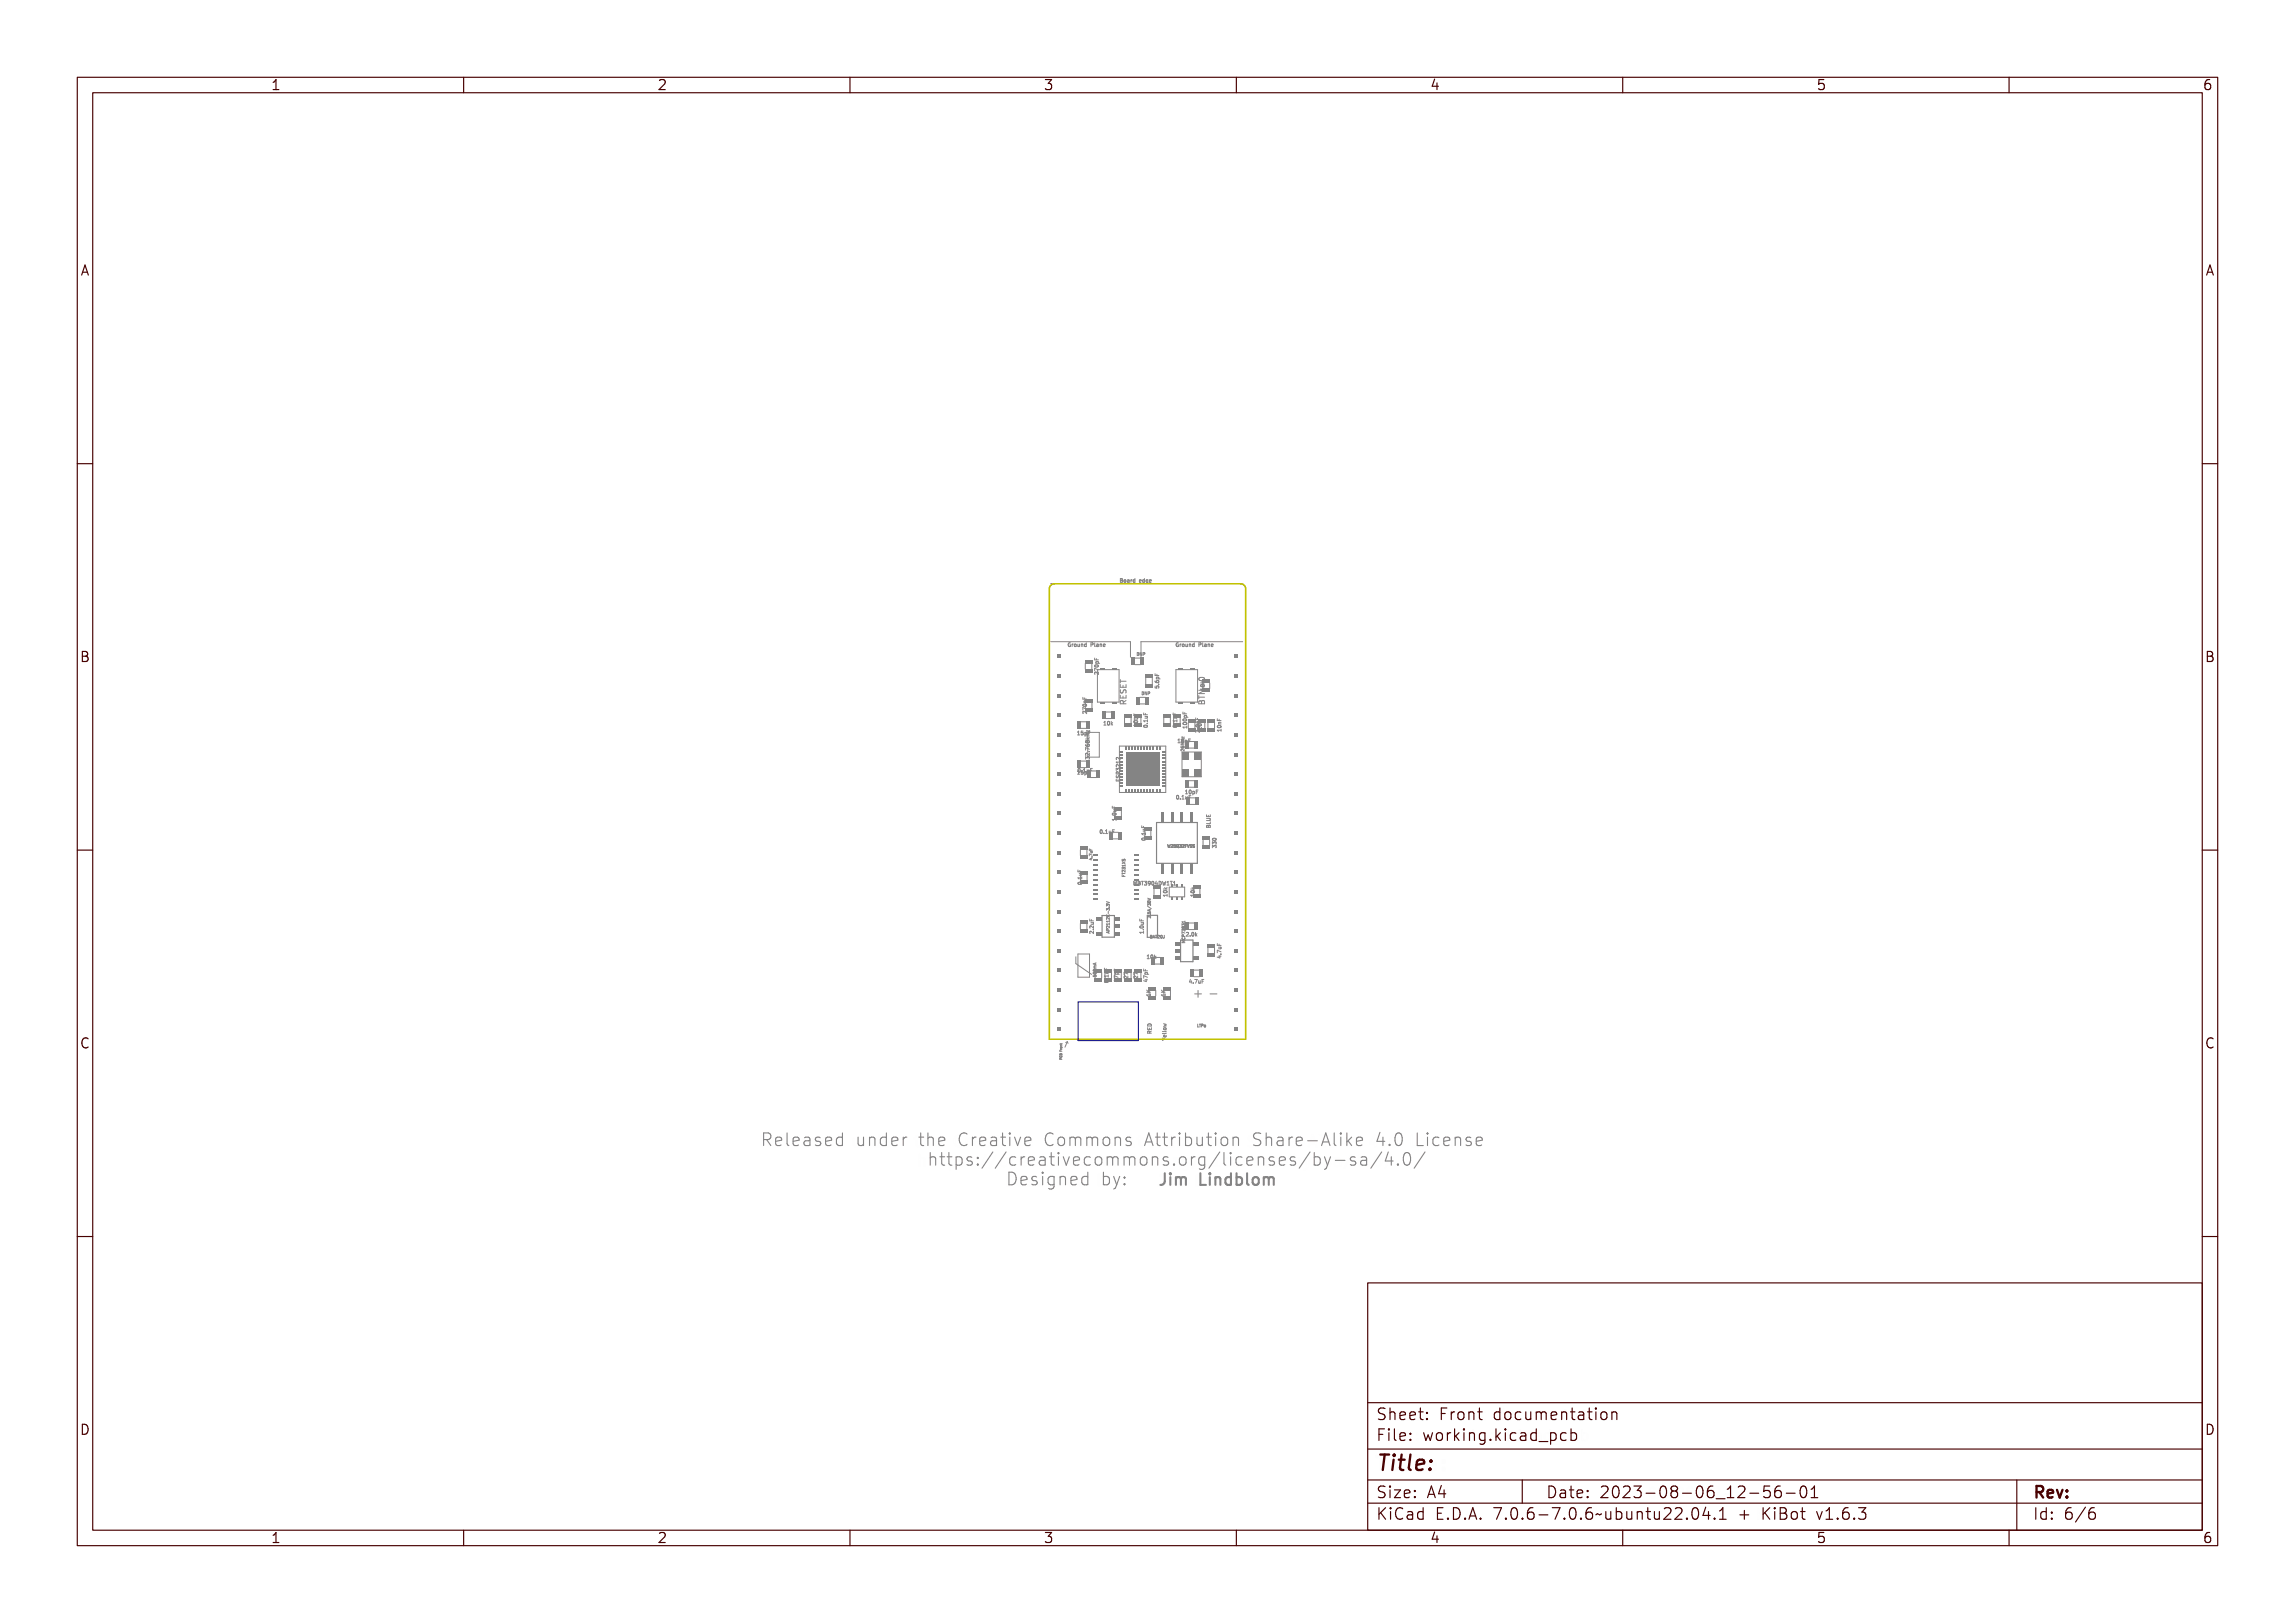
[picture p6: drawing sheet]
<svg xmlns="http://www.w3.org/2000/svg" width="297mm" height="210mm" viewBox="0 0 297 210" stroke-linecap="round" stroke-linejoin="round" font-family="sans-serif">
<defs><g id="words">
<text font-size="2.7" fill="#480000" x="178" y="190.3">Title:</text>
<g font-size="2.2" fill="#848484">
<text x="98.3" y="148.4">Released under the Creative Commons Attribution Share-Alike 4.0 License</text>
<text x="118.7" y="151">https://creativecommons.org/licenses/by-sa/4.0/</text>
<text x="130.1" y="153.5">Designed by:</text>
</g>
<text font-size="2" fill="#848484" x="149.8" y="153.5">Jim Lindblom</text>
<g font-size="2" fill="#480000">
<text x="178" y="183.7">Sheet: Front documentation</text>
<text x="178" y="186.5">File: working.kicad_pcb</text>
<text x="178" y="193.9">Size: A4</text>
<text x="178" y="196.6">KiCad E.D.A. 7.0.6-7.0.6~ubuntu22.04.1 + KiBot v1.6.3</text>
<text x="200" y="193.9">Date: 2023-08-06_12-56-01</text>
<text x="263" y="196.6">Id: 6/6</text>
<text x="263" y="193.9">Rev:</text>
</g>
<g font-size="1.7" fill="#480000">
<text x="35" y="11.7">1</text>
<text x="85" y="11.7">2</text>
<text x="135" y="11.7">3</text>
<text x="185" y="11.7">4</text>
<text x="235" y="11.7">5</text>
<text x="285" y="11.7">6</text>
<text x="10.5" y="35.7">A</text>
<text x="285.5" y="35.7">A</text>
<text x="10.5" y="85.6">B</text>
<text x="285.5" y="85.6">B</text>
<text x="10.5" y="135.7">C</text>
<text x="285.5" y="135.7">C</text>
<text x="10.5" y="185.6">D</text>
<text x="285.5" y="185.6">D</text>
<text x="35" y="199.7">1</text>
<text x="85" y="199.7">2</text>
<text x="135" y="199.7">3</text>
<text x="185" y="199.7">4</text>
<text x="235" y="199.7">5</text>
<text x="285" y="199.7">6</text>
</g>
<text font-size="1.6" fill="#848484" x="154.3" y="129.2">+ -</text>
<g font-size=".7" fill="#848484">
<text x="145" y="75.4">Board edge</text>
<text x="138.3" y="83.6">Ground Plane</text>
<text x="152.3" y="83.6">Ground Plane</text>
<text x="150" y="89.1" transform="rotate(-90 150 89.1)">5.6pF</text>
<text x="155.8" y="89.3" transform="rotate(-90 155.8 89.3)">10k</text>
<text x="139.5" y="95.1">15pF</text>
<text x="142.8" y="93.8">10k</text>
<text x="147.2" y="94" transform="rotate(-90 147.2 94)">10uF</text>
<text x="148.5" y="94.2" transform="rotate(-90 148.5 94.2)">0.1uF</text>
<text x="152.3" y="94.2" transform="rotate(-90 152.3 94.2)">0.1uF</text>
<text x="153.6" y="94.2" transform="rotate(-90 153.6 94.2)">100pF</text>
<text x="155.2" y="94.8" transform="rotate(-90 155.2 94.8)">3.0nF</text>
<text x="155.5" y="94.4" transform="rotate(-90 155.5 94.4)">20k</text>
<text x="158" y="94.6" transform="rotate(-90 158 94.6)">10nF</text>
<text x="139.5" y="100.2">15pF</text>
<text x="139.6" y="99.9">0.1uF</text>
<text x="141" y="98.1" transform="rotate(-90 141 98.1)">32.768kHz</text>
<text x="152.7" y="96.1">10pF</text>
<text x="142.4" y="107.8">0.1uF</text>
<text x="144.4" y="106.2" transform="rotate(-90 144.4 106.2)">1.0uF</text>
<text x="152.3" y="103.4">0.1uF</text>
<text x="153.4" y="102.7">10pF</text>
<text x="156.6" y="106.8" transform="rotate(-90 156.6 106.8)">BLUE</text>
<text x="157.4" y="109.7" transform="rotate(-90 157.4 109.7)">330</text>
<text x="140" y="114.5" transform="rotate(-90 140 114.5)">0.1uF</text>
<text x="147.6" y="114.5">MBT3904DW1T1</text>
<text x="151" y="116" transform="rotate(-90 151 116)">10k</text>
<text x="154.6" y="116" transform="rotate(-90 154.6 116)">10k</text>
<text x="141.5" y="120.8" transform="rotate(-90 141.5 120.8)">2.2uF</text>
<text x="148" y="120.8" transform="rotate(-90 148 120.8)">1.0uF</text>
<text x="148.6" y="124">10k</text>
<text x="153.4" y="121.1">2.0k</text>
<text x="158" y="124" transform="rotate(-90 158 124)">4.7uF</text>
<text x="143.4" y="127.2" transform="rotate(-90 143.4 127.2)">0.1uF</text>
<text x="144.7" y="127" transform="rotate(-90 144.7 127)">47pF</text>
<text x="145.9" y="126.6" transform="rotate(-90 145.9 126.6)">27</text>
<text x="147.2" y="126.6" transform="rotate(-90 147.2 126.6)">27</text>
<text x="148.5" y="127" transform="rotate(-90 148.5 127)">47pF</text>
<text x="153.9" y="127.2">4.7uF</text>
<text x="149" y="133.5" transform="rotate(-90 149 133.5)">RED</text>
<text x="150.9" y="134.7" transform="rotate(-90 150.9 134.7)">Yellow</text>
</g>
<g font-size=".5" fill="#848484">
<text x="147.3" y="84.8">DNP</text>
<text x="148" y="89.9">DNP</text>
<text x="151" y="109.7">W25Q32FVSS</text>
<text x="149" y="121.4">BAT20J</text>
<text x="153.4" y="122.1" transform="rotate(-90 153.4 122.1)">MCP73831</text>
<text x="154.9" y="132.9">LiPo</text>
</g>
</g></defs>
<g fill="none" stroke="#848484" stroke-width=".27">
<path d="M150.1 152h.6v1a.53 .53 0 0 1-.8 .5v-.3a.34 .34 0 0 0 .4 .2 .34 .34 0 0 0 .2-.4v-.8h-.4zM151.2 152.4h.5v1h.4v.1h-.9v-.1h.3v-.8h-.3zM151.5 152h.2v.2h-.2zM152.3 152.4h.2v.1a.22 .22 0 0 1 .2-.1 .22 .22 0 0 1 .2 .1l.1-.1h.2a1.25 1.25 0 0 1 .1 1.1h-.2v-.8l-.1-.2-.1 .2v.8h-.2v-.8l-.1-.2-.1 .2v.8h-.2zM154.8 152h.2v1.4h.7v.1h-.9zM156.1 152.4h.5v1h.3v.1h-.9v-.1h.4v-.8h-.3zM156.4 152h.2v.2h-.2zM157.2 152.4h.2v.2a.36 .36 0 0 1 .5-.2 .36 .36 0 0 1 .2 .4v.7h-.2v-.8l-.2-.2a.28 .28 0 0 0-.3 .4v.6h-.2zM158.5 152.5l.3-.1 .3 .2v-.6h.2v1.5h-.2v-.1a.42 .42 0 0 1-.5 .1 .42 .42 0 0 1-.2-.5zM158.6 152.7a.23 .23 0 0 1 .4 0l.1 .3a.33 .33 0 0 1-.3 .4 .49 .49 0 0 1-.2-.7zM159.7 152h.1v.6a.42 .42 0 0 1 .6-.2 .42 .42 0 0 1 .2 .6 .43 .43 0 0 1-.2 .5 .43 .43 0 0 1-.6-.1v.1h-.1zM159.9 152.7a.25 .25 0 0 1 .3-.1 .25 .25 0 0 1 .2 .2v.2a.32 .32 0 0 1-.3 .4l-.2-.2z"/>
<path d="M160.8 152h.5v1.2l.1 .1 .3 .1v.1a.41 .41 0 0 1-.6-.4v-1h-.3zM162.2 152.5a.56 .56 0 0 1 .8 .2 .56 .56 0 0 1-.3 .8 .58 .58 0 0 1-.6-.3 .58 .58 0 0 1 .1-.7zM162.3 152.7a.26 .26 0 0 1 .3-.1 .26 .26 0 0 1 .2 .2v.2a.33 .33 0 0 1-.3 .4 .48 .48 0 0 1-.2-.7zM163.2 152.4h.2v.1a.22 .22 0 0 1 .2-.1 .22 .22 0 0 1 .2 .1l.1-.1h.2a1.25 1.25 0 0 1 .1 1.1h-.1v-.8l-.2-.2-.1 .2v.8h-.2v-.8l-.1-.2-.1 .2v.8h-.2z"/>
</g>
<g fill="none" stroke="#848484" stroke-width=".13">
<path d="M145.1 74.9h.1a.12 .12 0 0 1 .2 .1 .12 .12 0 0 1-.1 .2 .13 .13 0 0 1 .1 .1 .13 .13 0 0 1-.2 .1h-.1zM145.1 75.2h.2v.1l-.2 .1zM145.1 75l.2 .1h-.2zM145.9 75.1h.2v.3a.16 .16 0 0 1-.3-.1 .13 .13 0 0 1 .2-.1l.1-.1zM146.3 75.1h.1h.2h-.2v.3zM146.7 75.1h.2v-.2v.5h-.1a.18 .18 0 0 1-.2-.1 .18 .18 0 0 1 .1-.2zM147.5 75.1h.2v.1l-.2 .1v.1l.2-.1a.18 .18 0 0 1-.3 .1 .18 .18 0 0 1 .1-.3zM147.5 75.1h.1l.1 .1h-.2zM147.8 75.1h.2l.1-.2v.5h-.1a.18 .18 0 0 1-.2-.1 .18 .18 0 0 1 0-.2zM148.2 75.1h.3v.4h-.3h.2v-.1a.13 .13 0 0 1-.2 0 .13 .13 0 0 1 0-.2zM148.6 75.1h.3v.1l-.3 .1 .1 .1 .2-.1a.18 .18 0 0 1-.3 .1 .18 .18 0 0 1 0-.3zM148.7 75.1h.1v.1h-.2z"/>
<path d="M138.4 83.2h.1l.1 .1a.17 .17 0 0 0-.2 .1 .17 .17 0 0 0 .2 .2l-.1-.2h.1v.2a.23 .23 0 0 1-.3 0 .23 .23 0 0 1 .1-.4zM138.8 83.3v.1l.2-.1-.1 .1-.1 .2zM139.5 83.3l.1 .3 .2-.3v.3h-.1a.11 .11 0 0 1-.1 .1 .11 .11 0 0 1-.1-.2zM139.5 94.6h.2v.4l.1 .1h-.2l.1-.1v-.3zM139.5 99.7h.2v.4l.1 .1h-.2l.1-.1v-.4zM139.7 99.4a.23 .23 0 0 1 .2 .3 .23 .23 0 0 1-.2 .2l-.1-.2zM139.7 99.5a.17 .17 0 0 1 .2 .2 .17 .17 0 0 1-.2 .1zM139.9 83.3h.1a.12 .12 0 0 1 .1 0 .12 .12 0 0 1 .1 .1v.2l-.2-.3-.1 .3zM139.9 94.6h.3l-.2 .1v.1a.16 .16 0 0 1 .2 .1 .16 .16 0 0 1-.1 .2 .16 .16 0 0 1-.2-.1 .13 .13 0 0 0 .2 0 .13 .13 0 0 0 0-.1 .13 .13 0 0 0-.2-.1zM139.9 99.7h.3h-.2v.2a.16 .16 0 0 1 .2 0 .16 .16 0 0 1-.1 .2 .16 .16 0 0 1-.2 0 .13 .13 0 0 0 .2 0 .13 .13 0 0 0 0-.2 .13 .13 0 0 0-.2 0zM140.1 99.8l.1 .1zM140.1 91.5l.5 .3-.4-.2-.1 .2z"/>
<path d="M140.1 90.3l.1 .3h.1l.1-.2v.2h.2h-.5zM140.1 90.2v.3h.5M140.1 91.2a.23 .23 0 0 1 .3-.1 .23 .23 0 0 1 .2 .3h-.4zM140.2 92l.1-.1 .3 .2v-.2v.3l-.3-.2-.1 .2zM140.2 91.2a.23 .23 0 0 1 .3-.1 .23 .23 0 0 1 .1 .2 .24 .24 0 0 1-.3 .1 .24 .24 0 0 1-.1-.2zM140.2 91.2a.18 .18 0 0 1 .2 0 .18 .18 0 0 1 .1 .2h-.3zM140.3 90.8a.17 .17 0 0 1 .2-.1 .17 .17 0 0 1 .1 .3h.1h-.5zM140.3 90.9h.5M140.3 94.7l.1 .1a.15 .15 0 0 1 .2 .1 .15 .15 0 0 1-.2 .1l-.1 .2zM140.3 99.8h.1a.15 .15 0 0 1 .2 .2 .15 .15 0 0 1-.2 .1l-.1 .2zM140.3 83.3h.2l.1-.1v.4h-.1a.18 .18 0 0 1-.2 0 .18 .18 0 0 1 0-.3zM140.3 90.9l.1-.2h.2v.2"/>
<path d="M140.4 90.3v.2M140.4 94.8a.12 .12 0 0 1 .1 .1 .12 .12 0 0 1-.1 .1zM140.4 99.5l.2-.1v.4l.1 .1h-.3l.1-.1v-.3zM140.5 96.6l.5 .2-.5-.1v.2zM140.5 95h.5l-.3 .1v.2h.3h-.5h.2v-.2zM140.5 96.2h.1a.14 .14 0 0 0 0 .2 .14 .14 0 0 0 .1 .1 .15 .15 0 0 1 0-.3 .16 .16 0 0 1 .3 .1 .15 .15 0 0 1-.2 .2 .22 .22 0 0 1-.2 0 .22 .22 0 0 1-.1-.3zM140.5 95.9h.2a.14 .14 0 0 1 .2 0 .14 .14 0 0 1 0 .2 .14 .14 0 0 1-.2-.1 .13 .13 0 0 1-.2 .1 .13 .13 0 0 1 0-.2zM140.5 97.8l.2 .1a.16 .16 0 0 1 .3-.1 .16 .16 0 0 1-.1 .3v-.2a.1 .1 0 0 0-.1 0 .1 .1 0 0 0-.1 .1l-.1-.1-.1 .2zM140.5 97.4h.2l.2 .2 .1-.2v.3l-.4-.2-.1 .2zM140.6 95.4l.1 .2 .3-.2-.2 .2 .2 .1h-.5l.3-.1zM140.6 94.7l.3 .2 .1-.2v.2l-.3-.2-.1 .2zM140.6 92v.3l-.3-.3-.2 .1 .1 .2"/>
<path d="M140.6 91.8l-.5-.2v.3M140.7 94.6h.3l-.2 .1v.1h.2l-.2 .1v.2h-.1zM140.7 99.7h.3h-.2v.2h.2h-.2v.3h-.1zM140.8 99.6l.1 .3 .2-.3v.3l-.1-.1a.11 .11 0 0 1-.1 .1 .11 .11 0 0 1-.1-.1zM140.9 97.1l.1 .1zM141.1 83.2h.1a.15 .15 0 0 1 .2 .2 .16 .16 0 0 1-.3 .1v.1zM141.1 83.2h.2v.2h-.2zM141.2 99.4h.3l-.2 .1v.1h.2l-.2 .1v.2h-.1zM141.5 83.2h.1v.4h.1h-.1v-.4zM141.7 86.5l.4 .2-.4-.2v.3zM141.7 85.3v.2h.1l.1-.2v.2l.2 .1h-.4zM141.7 85.2v.2h.4"/>
<path d="M141.7 86.1a.23 .23 0 0 1 .3-.1 .23 .23 0 0 1 .1 .3h-.4zM141.7 86.1a.24 .24 0 0 1 .3-.1 .24 .24 0 0 1 .1 .2 .24 .24 0 0 1-.3 .1 .24 .24 0 0 1-.1-.2zM141.7 86.9h.1l.3 .2v-.3v.3l-.3-.2-.1 .2zM141.7 86.2a.18 .18 0 0 1 .2-.1 .18 .18 0 0 1 .1 .2h-.2zM141.8 85.7a.17 .17 0 0 1 .2 0 .17 .17 0 0 1 .1 .2l.2 .1h-.5zM141.9 83.3h.2v.3a.15 .15 0 0 1-.3 0 .14 .14 0 0 1 .2-.2h.1zM141.9 85.2v.2M142.1 85.8v-.2h-.3v.2h.5M142.1 87v.3l-.3-.3-.1 .1v.1M142.1 86.7l-.4-.2v.3M142.3 83.3a.12 .12 0 0 1 .2 0 .12 .12 0 0 1 0 .1v.2l-.1-.3-.1 .3zM142.7 83.3h.2v.2h-.2v.1h.2a.18 .18 0 0 1-.3 0 .18 .18 0 0 1 .1-.3z"/>
<path d="M142.7 83.4l.1-.1 .1 .1h-.2zM142.9 93.4l.2-.1v.5h.1h-.3h.1v-.4zM143.4 93.3a.23 .23 0 0 1 .2 .3 .23 .23 0 0 1-.2 .2l-.1-.2zM143.4 93.4a.17 .17 0 0 1 .1 .2 .17 .17 0 0 1-.1 .1zM143.7 93.3l.1 .3 .2-.2-.2 .2 .2 .2-.2-.2-.1 .2zM144.5 98.7h.4v-.1v.3v-.1h-.4v.1zM144.5 99.7v-.3l.1 .2 .1-.2h.2v.3M144.5 99.9v.2h.4M144.5 99.5h.2a.15 .15 0 0 1 .2 0 .15 .15 0 0 1-.1 .2l.1-.2a.1 .1 0 0 0-.2 0 .1 .1 0 0 0 0 .1l-.2-.1v.2zM144.5 99.1l.1-.1 .3 .2v-.2v.3l-.3-.2-.1 .2zM144.5 98.3h.1l.3 .1v-.2v.3l-.3-.2-.1 .2zM144.5 99.8h.2v.2l.2 .1h-.4z"/>
<path d="M144.5 99.9h.1M144.5 99.9h.2v.2M144.5 99.9h.2v.1h-.2zM144.9 98v.3l-.3-.3-.1 .1v.2M144.9 98.5v.3M144.9 98.9v.3l-.3-.3-.1 .1v.2M144.9 98.6h-.4l.1 .2M145 90.2v.3h.3v-.3v.3h.3v-.3h.1v.4h-.7zM145 89v.3h.3v-.3v.3h.3v-.3h.1v.4h-.7zM145 88.3v.2h.7v.1h-.7v.3zM145 87.9v.5M145 88.6v.3h.7v-.3"/>
<path d="M145 90v.3h.7v-.3M145 88.1h.7M145 89.6h.1a.16 .16 0 0 0-.1 .3 .16 .16 0 0 0 .3-.1 .23 .23 0 0 1 .2-.2 .23 .23 0 0 1 .2 .1 .23 .23 0 0 1-.1 .3 .17 .17 0 0 0 0-.2 .17 .17 0 0 0-.2-.1 .24 .24 0 0 1-.3 .3 .24 .24 0 0 1-.1-.4zM145 89.3v.2l.1 .2 .2-.1 .1-.3h.3v.4M145 90.8h.2l.2 .1 .3-.2v.1l-.3 .2v.1h.3v.1h-.7zM145.1 90.9h.2v.2h-.3zM145.3 88.7v.2M145.3 90.1v.2M145.4 91.1l-.1-.4h-.3v.4h.7M145.7 90.6l-.3 .3M146.7 93.7h.5v-.1v.3v-.1h-.4v.1zM146.7 92.4l.1 .3h.1l.1-.2v.2h.2h-.5z"/>
<path d="M146.7 93.3a.23 .23 0 0 1 .3-.1 .23 .23 0 0 1 .2 .3h-.4zM146.8 93.3a.18 .18 0 0 1 .2 0 .18 .18 0 0 1 .1 .2h-.3zM146.9 92.9h.3a.11 .11 0 0 1 0 .2 .11 .11 0 0 1-.1 0h-.2l.3-.1zM147.3 84.4h-.1v.4h.1M147.4 84.4a.19 .19 0 0 1 .2 .2 .19 .19 0 0 1-.2 .2zM147.4 84.5a.14 .14 0 0 1 .2 .1 .14 .14 0 0 1-.2 .2zM147.7 84.4l.2 .3v-.3v.4l-.2-.3v.3zM147.9 89.5h-.1v.4h.1M148 84.4h.1a.12 .12 0 0 1 .1 .2 .12 .12 0 0 1-.2 .1v.1zM148 93.1h.4l.1-.1v.3l-.1-.1h-.3l-.1 .1zM148 92.3l.1 .2h.1l.1-.2v.2h.2h-.5zM148 93.9a.23 .23 0 0 1 .3-.1 .23 .23 0 0 1 .1 .3h-.3z"/>
<path d="M148 89.5a.19 .19 0 0 1 .3 .2 .19 .19 0 0 1-.3 .2zM148 84.5h.2v.1h-.2zM148.1 93.9a.18 .18 0 0 1 .2 0 .18 .18 0 0 1 .1 .1h-.3zM148.1 89.6a.14 .14 0 0 1 .1 .1 .14 .14 0 0 1-.1 .1zM148.1 92.7h.4h-.1a.11 .11 0 0 1 .1 .2 .11 .11 0 0 1-.2 0h-.2l.3-.1zM148.3 89.5l.2 .3v-.3v.4l-.1-.3-.1 .3zM148.4 93.5l.1 .1zM148.6 89.5h.1a.14 .14 0 0 1 .2 .2 .12 .12 0 0 1-.2 0l-.1 .2zM148.7 89.6h.1v.1h-.1zM149.5 88.8v.2h.2a.16 .16 0 0 1 0-.2 .16 .16 0 0 1 .2 0 .16 .16 0 0 1 0 .2 .13 .13 0 0 0 0-.1 .13 .13 0 0 0-.2-.1 .13 .13 0 0 0 0 .2h-.2zM149.5 87.2v.2h.2v-.2v.2l.3 .1h-.5zM149.5 88l.1 .2h.1a.15 .15 0 0 1 0-.2 .16 .16 0 0 1 .3 .1 .15 .15 0 0 1-.2 .2 .22 .22 0 0 1-.2 0 .22 .22 0 0 1-.1-.3z"/>
<path d="M149.6 87.6a.17 .17 0 0 1 .3 0 .17 .17 0 0 1 0 .2l.2 .1h-.5zM149.9 88.5h.1zM151.8 93.1h.4l.1-.1v.3l-.1-.1h-.3l-.1 .1zM151.8 92.3l.1 .2h.1l.1-.2v.2h.2h-.5zM151.8 93.9a.23 .23 0 0 1 .3-.1 .23 .23 0 0 1 .1 .3h-.3zM151.9 93.9a.18 .18 0 0 1 .2 0 .18 .18 0 0 1 .1 .1h-.3zM151.9 92.7h.4h-.1a.11 .11 0 0 1 .1 .2 .11 .11 0 0 1-.1 0h-.3l.3-.1zM152.2 93.5l.1 .1zM152.3 83.2h.2l.1 .1a.17 .17 0 0 0-.2 .1 .17 .17 0 0 0 .1 .2v-.2h.1v.2a.23 .23 0 0 1-.3 0 .23 .23 0 0 1 0-.4zM152.4 96.1h.3M152.5 95.7l-.1 .1M152.7 95.6h.2v.4l.1 .1h-.3l.1-.1v-.3z"/>
<path d="M152.8 83.3v.1l.2-.1-.2 .1v.2zM152.8 96.3h.4l-.3 .1h.2l-.2 .1 .3 .1h-.4l.2-.1zM152.8 96h.4l-.2 .1v.1l.2 .1h-.4l.2-.1v-.1zM152.8 96.6l.1 .2h.3v-.2h-.2l.1 .2M152.8 96.7l.2 .1a.12 .12 0 0 1 0-.1 .12 .12 0 0 1 .2 0 .12 .12 0 0 1-.1 .2 .18 .18 0 0 1-.2 0 .18 .18 0 0 1-.1-.2zM152.9 97v.2M152.9 97h.1l.2 .2v-.2v.2l-.3-.2-.1 .2zM152.9 97h.1M152.9 95.7l.3 .2v-.2v.2l-.2-.1-.1 .1zM153.1 93.9h.4l.1-.1v.3l-.1-.1h-.4v.1zM153.1 92.3v.2h.2v-.2v.2h.3h-.5zM153.1 93.5a.23 .23 0 0 1 .3-.1 .23 .23 0 0 1 .1 .3h-.4z"/>
<path d="M153.1 93.1a.23 .23 0 0 1 .3-.1 .23 .23 0 0 1 .1 .3h-.4zM153.1 93.5a.18 .18 0 0 1 .3 0 .18 .18 0 0 1 .1 .2h-.3zM153.1 93.2a.18 .18 0 0 1 .3-.1 .18 .18 0 0 1 .1 .2h-.3zM153.2 95.6a.23 .23 0 0 1 .2 .3 .23 .23 0 0 1-.2 .2l-.1-.2zM153.2 95.7a.17 .17 0 0 1 .1 .2 .17 .17 0 0 1-.1 .1zM153.2 95.3v.3l-.2-.3v.3M153.2 96.9v.3l-.2-.2h-.1M153.2 92.7a.17 .17 0 0 1 .3-.1 .17 .17 0 0 1 0 .3h.2h-.5zM153.3 92.7h.2v.1l-.2 .1zM153.5 83.3l.1 .3 .2-.3v.3h-.1a.11 .11 0 0 1-.1 .1 .11 .11 0 0 1-.1-.2zM153.5 95.7l.1 .1a.15 .15 0 0 1 .2 .1 .15 .15 0 0 1-.2 .1l-.1 .2zM153.9 83.3a.12 .12 0 0 1 .2 0 .12 .12 0 0 1 .1 .1v.2l-.2-.3-.1 .3z"/>
<path d="M153.9 95.6h.3l-.2 .1v.1h.2l-.2 .1v.2h-.1zM154.3 83.3h.2v-.1v.4h-.1a.18 .18 0 0 1-.2 0 .18 .18 0 0 1 .1-.3zM154.7 92.9l.1 .2h.1l.1-.2v.2l.2 .1h-.5zM154.7 93.8a.23 .23 0 0 1 .3-.1 .23 .23 0 0 1 .2 .2h-.4zM154.8 94.5l.2 .1a.15 .15 0 0 1 .2-.1 .16 .16 0 0 1-.1 .3l.1-.2a.11 .11 0 0 0-.2-.1 .1 .1 0 0 0 0 .2l-.2-.2-.1 .2zM154.8 93.8a.18 .18 0 0 1 .2-.1 .18 .18 0 0 1 .1 .2h-.3zM154.9 93.3h.3l-.3 .1 .3 .2h-.3zM155 93.8a.23 .23 0 0 1 .3-.1 .23 .23 0 0 1 .1 .2h-.4zM155 94.1h.2l.2 .2 .1-.2v.3l-.4-.3-.1 .3zM155 83.2h.2a.15 .15 0 0 1 .1 .2 .15 .15 0 0 1-.2 .1l-.1 .1zM155 93.8a.18 .18 0 0 1 .3-.1 .18 .18 0 0 1 .1 .2h-.3zM155.1 93.3l.1 .1 .3-.1-.2 .2 .2 .1h-.5l.3-.1z"/>
<path d="M155.1 94.2l.1 .1zM155.1 83.2h.2v.2h-.2zM155.1 90.1h.1v.2h.7v.1h-.7v.3h-.1zM155.1 89.6h.8v.1l-.6 .2h.6v.1h-.8v-.1l.6-.2h-.6zM155.1 90v.4M155.1 90.2h.8M155.2 90.7h.2l.1 .1 .1-.1 .1-.1 .2 .2v.3h-.8zM155.2 88l-.1-.1a.4 .4 0 0 1 .4-.3 .4 .4 0 0 1 .4 .3l-.1 .1M155.2 90.8h.2l.1 .1a.2 .2 0 0 1 .2-.2 .2 .2 0 0 1 .2 .3v.2h-.8zM155.2 88.4h.3a.29 .29 0 0 1 .4 .2 .42 .42 0 0 1-.8 0zM155.2 88.5a.32 .32 0 0 1 .6 .2 .33 .33 0 0 1-.6-.2zM155.2 90.9h.2v.2h-.2z"/>
<path d="M155.4 89.1h.4v-.1v.2v-.1h-.4v.2zM155.4 88.7a.23 .23 0 0 1 .3-.1 .23 .23 0 0 1 .1 .3h-.4zM155.4 83.2h.2v.4h.1h-.1l-.1-.4zM155.4 88.7a.18 .18 0 0 1 .2-.1 .18 .18 0 0 1 .2 .2h-.3zM155.5 88.2l.1 .1 .2-.1-.1 .2 .1 .1h-.4l.2-.1zM155.5 90.8v.3M155.5 90.9h.2l.1 .2h-.3zM155.5 89.1h.1v.2h-.1zM155.8 83.3h.3v.3h-.1a.13 .13 0 0 1-.2 0 .14 .14 0 0 1 .2-.2zM155.9 89.3l-.8 .4h.8M156.2 83.3h.1a.12 .12 0 0 1 .1 0 .12 .12 0 0 1 .1 .1v.2l-.1-.3-.2 .3zM156.6 83.3h.3v.2h-.3l.1 .1h.2a.18 .18 0 0 1-.3 0 .18 .18 0 0 1 0-.3z"/>
<path d="M156.7 83.4l.1-.1v.1h-.1zM157.5 94.4h.5v-.1v.2v-.1h-.4v.1zM157.5 93.1l.1 .2h.1l.1-.2v.2l.2 .1h-.5zM157.5 94a.23 .23 0 0 1 .3-.1 .23 .23 0 0 1 .2 .2h-.4zM157.6 94a.18 .18 0 0 1 .2-.1 .18 .18 0 0 1 .1 .2h-.3zM157.7 93.5h.3l-.3 .1 .3 .2h-.4zM139.5 113.5h.4l.1-.1v.2l-.1-.1h-.3l-.1 .1zM139.5 112.6l.1 .2h.1v-.2v.2l.3 .1h-.5zM139.5 114.2a.23 .23 0 0 1 .3-.1 .23 .23 0 0 1 .1 .3h-.3zM139.6 114.3a.18 .18 0 0 1 .2-.1 .18 .18 0 0 1 .1 .2h-.3zM139.6 113h.4h-.1a.11 .11 0 0 1 .1 .2 .11 .11 0 0 1-.2 .1h-.2l.3-.2zM139.9 113.9h.1z"/>
<path d="M141 109.8v.2h.3M141 118.9l.1 .2h.1l.1-.2v.2l.2 .1h-.5zM141 111.1h.3l.1 .1h-.1v.1zM141 110.5l.4 .2-.3-.2-.1 .2zM141 109.9l.1 .2h.1v-.2v.2h.2h-.4zM141 119.8l.2-.1 .2 .2 .1-.2v.3l-.3-.2-.2 .2zM141.1 111.2h.2v.1zM141.1 111.1h.2M141.1 110.2h.2M141.1 110.2h.3v.2h-.3l.3-.1zM141.1 119.3h.4l-.1 .1a.11 .11 0 0 1 .1 .1 .11 .11 0 0 1-.1 .1h-.3l.4-.1zM141.1 109.9v.1"/>
<path d="M141.2 111v.3l-.3-.1M141.3 110.2h.1M141.3 110.9h.1zM141.3 110.9h.1M141.3 110.2v.1l-.2 .1M141.3 110.7l-.3-.2v.2M142.5 107.4a.23 .23 0 0 1 .3 .2 .23 .23 0 0 1-.3 .2v-.2zM142.6 107.4a.17 .17 0 0 1 .1 .2 .17 .17 0 0 1-.2 .2zM143 107.7v.1zM143.2 117.3v-.3l.1 .1 .1-.1h.1v.3M143.2 117.8v-.2l.1 .1 .1-.1h.1v.2M143.2 118.6h.4"/>
<path d="M143.2 118.4l.2 .2M143.2 116.7l.4 .1-.4 .1M143.2 119.7h.4v.1h-.3v.1zM143.2 119.4h.4v.2v-.1h-.3v.1zM143.2 118.7l.2 .2 .2-.2-.2 .2 .2 .1h-.4l.2-.1zM143.2 117.2l.4 .2-.4 .1 .4-.1zM143.3 120h.1l.2 .1v-.1v.2l-.3-.2v.2zM143.3 119.1h.1l.2 .1v-.1v.2l-.3-.2v.2zM143.3 118.2h.1a.11 .11 0 0 1 .2 0 .11 .11 0 0 1 0 .2l-.1-.2-.1 .1-.1-.1v.2zM143.3 117.6h.1a.11 .11 0 0 1 .2 0 .11 .11 0 0 1 0 .2l-.1-.2-.1 .1-.1-.1v.2zM143.3 107.4h.1v.4h.1h-.2h.1v-.4zM143.4 117.9v.3"/>
<path d="M143.5 118.5v.1zM143.5 117.9l.1 .1zM143.6 117.4h.1M143.6 118.7v.3l-.3-.3-.1 .1v.2M143.6 119.8v.2l-.3-.2-.1 .1v.1M143.6 119.1v.2M143.6 119.5v.2M143.6 119.6h-.4l.1 .1M143.6 119.2h-.4l.1 .1M143.6 118.4l-.2 .1M143.6 117.4h-.1M143.7 107.5l.1 .3 .1-.3v.3a.11 .11 0 0 1-.2 0 .11 .11 0 0 1 0-.1z"/>
<path d="M143.9 106h.5v-.1v.2v-.1h-.4v.2zM143.9 104.3l.1 .2h.1l.1-.2v.2l.2 .1h-.5zM143.9 105.2a.23 .23 0 0 1 .3-.1 .23 .23 0 0 1 .2 .3h-.4zM144 105.2a.18 .18 0 0 1 .2-.1 .18 .18 0 0 1 .1 .2h-.3zM144.1 107.4h.2h-.2v.2h.2h-.2v.2zM144.1 104.7h.3v.1a.11 .11 0 0 1 0 .1 .11 .11 0 0 1-.1 .1h-.2l.3-.1zM144.3 105.6l.1 .1zM144.5 100.6v.2h.1v-.2l.1 .2h.2v-.2v.2h-.4zM144.5 100.8v.3h.4v-.3M144.5 100.2l.1 .2a.18 .18 0 0 1 .2-.2 .18 .18 0 0 1 .1 .3h-.1l.1-.2h-.2a.16 .16 0 0 1-.2 .2 .16 .16 0 0 1 0-.3zM144.5 100.4v.1v.1l.2-.2M144.7 100.9v.2"/>
<path d="M144.8 100.4h.1M144.8 100.4h-.1M144.9 100.4h.1M144.9 100.4v.2M145.2 113.2v.2h.4M145.2 112.9v.2M145.2 113h.4M145.2 111.5l.4 .3M145.2 111.2l.1 .2 .3-.2v.2M145.3 113.2v.2h.1l.1-.1v.1l.1 .1h-.3zM145.3 112.9v.1l.3 .1h-.3v.1zM145.3 112.1h.3v-.1v.2h-.3v.1z"/>
<path d="M145.3 111.7l.2 .1 .1-.1-.1 .2 .1 .1-.1-.1-.2 .1 .1-.1zM145.3 111.5l.1 .1a.13 .13 0 0 1 0-.1 .13 .13 0 0 1 .2 0 .13 .13 0 0 1 0 .2v-.2h-.1a.13 .13 0 0 1-.1 .2 .13 .13 0 0 1-.1-.2zM145.3 112.7h.1l.2 .1v-.1v.2l-.2-.2-.1 .2zM145.3 112.4h.2a.11 .11 0 0 1 .1 0 .11 .11 0 0 1 0 .2l-.1-.2v.1l-.1-.1-.1 .2zM145.4 112.3v.1l-.2-.2v.3M145.4 113.3v.1M145.4 112.3h.2v.2M145.4 112.3h.1M145.6 112.6v.2l-.3-.2-.1 .1 .1 .1M145.6 111.9v.2M145.6 112h-.4l.1 .1M145.6 111.5l-.4 .3"/>
<path d="M146.7 114.5v-.5l.2 .4 .2-.4v.5M147.3 114.3h.1M147.4 114h-.1v.5h.2M147.5 118.9l.1 .2h.1v-.2v.2l.3 .1h-.5zM147.5 119.8a.23 .23 0 0 1 .3-.1 .23 .23 0 0 1 .1 .3h-.3zM147.6 119.8a.18 .18 0 0 1 .2-.1 .18 .18 0 0 1 .1 .2h-.3zM147.6 119.3h.4l-.1 .1a.11 .11 0 0 1 .1 .1 .11 .11 0 0 1-.2 .1h-.2l.3-.1zM147.7 114l.1 .3 .1-.3h.1v.5l-.1-.4-.1 .2-.1-.2v.4zM147.8 107.7h.4v-.1v.3v-.1h-.4v.1zM147.8 106.9v.2h.1l.1-.2v.2h.2h-.4zM147.8 106.9v.2h.4M147.8 108.5a.23 .23 0 0 1 .3-.1 .23 .23 0 0 1 .1 .3h-.4z"/>
<path d="M147.8 108.5a.24 .24 0 0 1 .3-.1 .24 .24 0 0 1 .1 .2 .24 .24 0 0 1-.3 .1 .24 .24 0 0 1-.1-.2zM147.8 108.5a.18 .18 0 0 1 .2 0 .18 .18 0 0 1 .1 .1h-.3zM147.9 107.3h.3a.11 .11 0 0 1 0 .2 .11 .11 0 0 1-.1 0h-.2l.3-.1zM147.9 107.3h.3M148 106.9v.2M148.1 114h.1a.12 .12 0 0 1 .2 .1 .12 .12 0 0 1-.1 .2 .13 .13 0 0 1 .1 .1 .13 .13 0 0 1-.2 .1h-.1zM148.1 108.1l.1 .1zM148.1 114.3h.2v.1l-.2 .1zM148.1 114.1l.2 .1h-.2zM148.2 107.3v.2h-.3M148.2 108.2h.1M148.2 107.7v.3"/>
<path d="M148.2 107.9h-.4l.1 .1M148.4 114h.4l-.2 .1v.4v-.4zM148.5 117.3l.5 .3M148.5 117.2v-.3l.2 .2v-.1h.2v.2M148.5 118v.2h.2M148.5 116.2l.4 .2-.4 .1M148.5 116.6h.1a.18 .18 0 0 1 .2 0 .18 .18 0 0 1 .1 .1v.1a.18 .18 0 0 1-.2 0 .18 .18 0 0 1-.2-.2zM148.6 118l.1 .2a.12 .12 0 0 1 .1-.2 .12 .12 0 0 1 .1 .1 .12 .12 0 0 1 0 .1l-.1-.2v.2h-.2zM148.6 117.8l.3-.1v.2zM148.6 117.4l.4 .2zM148.6 116.5l.3 .1-.3 .1 .3-.1zM148.6 116.8a.17 .17 0 0 1 .2 0 .17 .17 0 0 1 .1 .2h-.3z"/>
<path d="M148.6 118.6h.1l.2 .2v-.2v.2l-.2-.2-.1 .2zM148.6 117.1l.2 .1a.11 .11 0 0 1 .1-.1 .11 .11 0 0 1 0 .2l-.1-.2v.2l-.1-.2-.1 .2zM148.6 116.9h.3l-.2 .1zM148.6 117.8l.2-.1v.1zM148.7 118.2v-.2h.1l.1 .2M148.7 118.2h.1M148.8 117.7v.2M148.9 114a.12 .12 0 0 1 .2 .1 .12 .12 0 0 1-.1 .2 .15 .15 0 0 1 .1 .2 .16 .16 0 0 1-.3-.1l.2 .1a.11 .11 0 0 0 .1-.2 .1 .1 0 0 0-.2 0l.2-.2zM148.9 118.4h.1M148.9 118.5v.3l-.3-.3-.1 .1 .1 .2M148.9 117.6l-.4 .2 .4 .1M149.3 114.1v-.1a.23 .23 0 0 1 .2 .3 .23 .23 0 0 1-.2 .2l.1-.1 .1-.1a.15 .15 0 0 1-.3 0 .15 .15 0 0 1 .1-.2z"/>
<path d="M149.7 114a.23 .23 0 0 1 .2 .3 .23 .23 0 0 1-.2 .2l-.1-.2zM149.7 114.1a.17 .17 0 0 1 .2 .2 .17 .17 0 0 1-.2 .1zM150.2 114h.1v.3v.2l-.1-.1h-.2zM150.2 114.1v.2h-.1zM150.4 114a.25 .25 0 0 1 .3 .3 .25 .25 0 0 1-.3 .2zM150.5 114.1a.18 .18 0 0 1 .1 .2 .18 .18 0 0 1-.1 .2zM150.5 115.8h.5v-.1v.2v-.1h-.4v.1zM150.6 115.4a.23 .23 0 0 1 .2-.2 .23 .23 0 0 1 .2 .3h-.4zM150.6 115.4a.18 .18 0 0 1 .2-.1 .18 .18 0 0 1 .1 .2h-.3zM150.7 114.9l.1 .1 .2-.2-.2 .2 .2 .1h-.5h.3zM150.7 114l.2 .4v-.2h.1v.2l.1-.4v.5l-.2-.3-.1 .3zM151 109.3l.1 .3 .1-.2 .1 .2v-.3v.4l-.1-.2-.1 .2z"/>
<path d="M151.2 114.1l.2-.1v.5h.1h-.3h.1v-.4zM151.4 109.4h.2l-.2 .3h.2h-.2l.1-.3zM151.5 114h.4l-.1 .1v.4l-.1-.4zM151.7 109.3h.2l-.2 .2a.12 .12 0 0 1 .2 0 .12 .12 0 0 1-.1 .2 .12 .12 0 0 1-.1-.1h.2l-.2-.1zM152 109.4v-.1a.27 .27 0 0 1 .2 .5l-.1-.1a.19 .19 0 0 1-.2-.1 .19 .19 0 0 1 .1-.2zM152 114.1l.2-.1v.5h.1h-.3h.1v-.4zM152.1 109.4l.1 .1-.1 .2zM152.3 109.4h.2l-.1 .1a.11 .11 0 0 1 .1 .2 .11 .11 0 0 1-.2-.1h.2l-.2-.1 .1-.1zM152.4 102.9a.23 .23 0 0 1 .3 .2 .23 .23 0 0 1-.3 .3v-.3zM152.5 103a.17 .17 0 0 1 .1 .1 .17 .17 0 0 1-.2 .2zM152.6 109.4h.2l-.2 .3h.2h-.2l.1-.3zM152.9 103.3v.1z"/>
<path d="M152.9 109.3h.2l-.2 .1v.1h.2h-.2v.2zM153 119.8h.4v-.1v.2v-.1h-.3l-.1 .1zM153.1 119.7l-.1-.2v.3M153.1 119.6h.2M153.2 109.3l.1 .4 .1-.4-.1 .4zM153.2 102.9h.1v.4l.1 .1h-.2l.1-.1v-.3zM153.3 119.2v.2M153.3 119.3h-.3l.1 .1M153.5 109.4h.2l-.2 .1a.13 .13 0 0 1 .2 0 .13 .13 0 0 1-.1 .2 .13 .13 0 0 1-.1-.1h.2l-.2-.1zM153.5 102.2h.2v.4l.1 .1h-.3l.1-.1v-.3zM153.5 103l.2 .3 .1-.3v.4v-.1a.11 .11 0 0 1-.2 .1 .11 .11 0 0 1-.1-.1zM153.8 109.4h.2l-.2 .1a.13 .13 0 0 1 .2 0 .13 .13 0 0 1-.1 .2 .13 .13 0 0 1-.1-.1h.2l-.2-.1z"/>
<path d="M153.9 119.4h.7M153.9 102.9h.3l-.2 .1v.1h.2l-.2 .1v.2h-.1zM154 102.2a.23 .23 0 0 1 .2 .3 .23 .23 0 0 1-.2 .2l-.1-.2zM154 102.3a.17 .17 0 0 1 .1 .2 .17 .17 0 0 1-.1 .1zM154.1 115.8h.4l.1-.1v.2l-.1-.1h-.3l-.1 .1zM154.1 115.4a.23 .23 0 0 1 .3-.2 .23 .23 0 0 1 .1 .3h-.3zM154.2 109.5v.2M154.2 115.4a.18 .18 0 0 1 .2-.1 .18 .18 0 0 1 .1 .2h-.3zM154.2 109.3h.1M154.2 114.9l.2 .1 .2-.2-.2 .2 .2 .1h-.5h.3zM154.3 102.3v.1a.16 .16 0 0 1 .3 .1 .18 .18 0 0 1-.3 .2v.1zM154.6 109.3h-.2l.2 .3h-.2"/>
<path d="M154.7 102.2h.3l-.3 .1v.1h.2l-.2 .1v.2zM156.1 106.3h.5v-.2v.3h-.5zM156.1 105.7h.3a.16 .16 0 0 1 .2 .1 .16 .16 0 0 1-.2 .2l-.3-.1h.4v-.1zM156.1 105.3l.1 .2h.1v-.2l.1 .2h.2v-.2v.3h-.5zM156.2 106.5h.1l.1 .1a.13 .13 0 0 1 .1-.1 .13 .13 0 0 1 .1 .1v.2h-.5zM156.2 106.6h.1v.1h-.1zM156.4 106.9v.2M156.4 106.5h.1l.1 .2h-.2zM156.6 106.9v.2h-.5v-.2M156.9 108.6a.23 .23 0 0 1 .3-.1 .23 .23 0 0 1 .1 .3h-.3zM156.9 109.4h.2a.15 .15 0 0 1 .3 0 .15 .15 0 0 1-.1 .2v-.2a.1 .1 0 0 0-.1 0 .1 .1 0 0 0-.1 .1l-.1-.1-.1 .2zM156.9 109h.2a.15 .15 0 0 1 .3 0 .15 .15 0 0 1-.1 .2v-.2a.1 .1 0 0 0-.1 0 .1 .1 0 0 0-.1 .1l-.1-.1-.1 .2z"/>
<path d="M157 108.6a.18 .18 0 0 1 .2 0 .18 .18 0 0 1 .1 .1h-.3zM137.1 135.9v.1h.3M137.2 136.6v.2h.2M137.2 136.1v.1l.1-.1v.1h.2h-.3zM137.2 136.7l.1 .2 .1-.1v-.1a.13 .13 0 0 1-.1 .2 .13 .13 0 0 1-.1-.2zM137.2 136.4l-.1 .1h.3v-.1M137.2 136.4h.1M137.2 137h.1l.2 .1h-.3zM137.2 136.5h.2l.1 .2h-.3zM137.2 136.6h.1zM137.2 137l.1 .1h-.1zM137.2 135.8h.2"/>
<path d="M137.2 135.7l.1 .1M137.2 135v.1M137.2 135.4h.2M137.3 135.2v.1l.2-.1-.2 .1zM137.3 135.8l.2 .2h-.2zM137.3 135.4h.2l-.2 .1 .2 .1h-.2zM137.3 135.9v.1M137.3 136.4v.1M137.3 137.1v-.2h-.1l-.1 .2h.3M137.3 136.4h.1M137.3 136.6h.1h-.1zM137.4 136.8h.1"/>
<path d="M137.4 136.6v.2M137.4 136.4h.1M137.4 135.5h-.2l.2 .1M137.4 135.5h.1M137.4 135.5v.1M137.4 135.6h.1M137.4 135l-.3 .1M137.4 135.2h-.1v.2M141 120.6l.2-.1 .2 .2 .1-.2v.3l-.3-.2-.2 .2zM141.4 120.2l.1 .1zM141.5 126.2v.2h.2M141.5 125.5a.18 .18 0 0 1 .2-.1 .18 .18 0 0 1 .1 .2 .18 .18 0 0 1-.2 .1 .18 .18 0 0 1-.1-.2z"/>
<path d="M141.5 125.8a.18 .18 0 0 1 .2 0 .18 .18 0 0 1 .1 .2 .18 .18 0 0 1-.2 0 .18 .18 0 0 1-.1-.1zM141.5 126.2l.2 .2a.12 .12 0 0 1 0-.2 .12 .12 0 0 1 .2 .1 .12 .12 0 0 1-.1 .1v-.1l-.1 .1h-.2zM141.5 125.1l.4-.1-.1 .1 .1 .2zM141.5 126a.17 .17 0 0 1 .3-.1 .17 .17 0 0 1 .1 .2h-.3zM141.5 125.7a.17 .17 0 0 1 .3-.1 .17 .17 0 0 1 .1 .2h-.3zM141.6 126h.3l-.2 .1zM141.6 125.7h.3l-.2 .1zM141.6 125.1h.2v.1zM141.6 125.3h.2M141.6 125.3h.3l-.2 .1h.2l-.2 .1h.2h-.3zM141.6 126.4h.1M141.6 126.4v-.2h.2v.2"/>
<path d="M141.7 125.1l-.1 .2M141.7 125.1h.1M141.7 124.6v.2M141.8 125h-.2l.1 .1M141.8 124.6l-.3 .1 .3 .1M142.9 126.2h.4l.1-.1v.2l-.1-.1h-.3l-.1 .1zM142.9 125.3l.1 .2h.1l.1-.2v.2l.2 .1h-.5zM142.9 126.9a.23 .23 0 0 1 .3-.1 .23 .23 0 0 1 .2 .3h-.4zM143 127a.18 .18 0 0 1 .2-.1 .18 .18 0 0 1 .1 .2h-.3zM143 125.7h.4h-.1a.11 .11 0 0 1 .1 .2 .11 .11 0 0 1-.1 .1h-.3l.4-.2zM143.2 120.6l.4-.1-.1 .1 .1 .2zM143.3 120.3l.1-.1 .1 .2 .1 .1h-.4z"/>
<path d="M143.3 120.7l.2-.1v.1zM143.3 126.6h.1zM143.3 120.3h.1v.1h-.1zM143.4 120.2h-.2v.2h.4M143.4 120.2h.1M143.4 120.2v.2M143.5 120.5v.2M143.6 120.5l-.4 .1 .4 .2M144.2 126.7l.4-.1 .1 .2h-.1l-.1 .2zM144.2 126.3l.5 .2-.4-.2-.1 .3zM144.2 125.5l.1 .2h.1v-.2v.2l.3 .1h-.5zM144.3 126.8h.2v.1z"/>
<path d="M144.4 125.9a.17 .17 0 0 1 .2 0 .17 .17 0 0 1 .1 .2l.1 .1h-.5zM147.5 120.6h.4l.1-.1v.3l-.1-.1h-.3l-.1 .1zM147.9 120.2l.1 .1zM148 126.7l.4-.1 .1 .2h-.1l-.1 .2zM148 126.3l.5 .2-.4-.2-.1 .3zM148 125.5l.1 .2h.1l.1-.2v.2l.2 .1h-.5zM148.1 126.8h.2v.1zM148.2 125.9a.17 .17 0 0 1 .2 0 .17 .17 0 0 1 .1 .2l.1 .1h-.5zM148.4 128.6h.4l.1-.1v.3l-.1-.1h-.4v.1zM148.4 128.1l.2 .2 .3-.2-.3 .2 .3 .2h-.5l.2-.1zM148.4 128.4h.5M148.4 128.1l.3 .3"/>
<path d="M148.5 132.7l.1 .3h.1v-.2l.1 .2h.1l.1-.3v.3h-.5zM148.5 133.5v.2h.5M148.6 133.2h.1h.1l.2-.1-.2 .2 .2 .1h-.5zM148.6 132.4h.3l.1 .3h-.5zM148.6 133.2h.1v.2h-.1zM148.6 132.5l.2-.1 .1 .2h-.3zM148.7 123.6h.1v.4h.1h-.2h.1v-.4zM148.8 133.5v.2M148.9 128.6v.3M148.9 128.7h-.5l.1 .2M148.9 128.1l-.3 .2M149 121h.2v.2a.1 .1 0 0 1 .1 .1 .11 .11 0 0 1-.2 .1h-.1z"/>
<path d="M149.1 121.2h.1v.1h-.1zM149.1 121.1h.1l-.1 .1zM149.1 123.6a.23 .23 0 0 1 .2 .2 .23 .23 0 0 1-.2 .2l-.1-.2zM149.1 123.6a.17 .17 0 0 1 .2 .2 .17 .17 0 0 1-.2 .1zM149.4 121l.2 .4-.1-.1-.2 .1zM149.4 121.1l.1 .1h-.1zM149.5 123.5v.3l.2-.1-.1 .1 .2 .2-.2-.1-.1 .1zM149.6 121h.3l-.1 .1v.3l-.1-.3zM149.9 121l.2 .1-.1 .2 .1 .1h-.2l.2-.3zM150.2 121.1l.1-.1a.16 .16 0 0 1 .2 .2 .16 .16 0 0 1-.3 .1zM150.3 128.6h.4l.1-.1v.3l-.1-.1h-.4v.1zM150.3 128.1l.2 .2 .3-.2-.3 .2 .3 .2h-.5l.2-.1z"/>
<path d="M150.3 128.4h.5M150.3 128.1l.3 .3M150.3 121.1h.1l-.1 .2zM150.4 133.7h.4l.1-.2v.2h-.5v.1zM150.4 133.3h.4l.1-.1v.1h-.5v.1zM150.4 134.3l.5 .2h-.2l-.3 .1 .2-.1zM150.5 132.3l.4 .1-.2 .1 .2 .1-.4 .1 .3-.1-.2-.1 .2-.1zM150.6 121h.1v.4h-.2l.2-.1v-.2zM150.6 133.9h.1v.3l.1-.1v-.2a.18 .18 0 0 1 .1 .3 .18 .18 0 0 1-.3 0 .18 .18 0 0 1 0-.3zM150.6 134h.1v.2zM150.8 128.6v.3M150.8 128.7h-.5l.1 .2"/>
<path d="M150.8 128.1l-.3 .2M153 121.8h.4l-.3 .1h.2l-.2 .1 .3 .1h-.4l.2-.2zM153 120.9l.4 .2-.3-.1-.1 .2zM153 121.5h.1a.13 .13 0 0 0 .1 .2 .13 .13 0 0 0 .1-.2 .17 .17 0 0 1-.1 .3 .18 .18 0 0 1-.2-.3zM153 120.7h.2a.11 .11 0 0 1 .2 0 .11 .11 0 0 1-.1 .2v-.2l-.1 .1-.1-.1-.1 .1zM153 120.4h.2a.1 .1 0 0 1 .2 0 .1 .1 0 0 1 0 .1 .1 .1 0 0 1-.2 0h-.2zM153 120.1h.2a.11 .11 0 0 1 .2 0 .11 .11 0 0 1-.1 .2v-.2l-.1 .1-.1-.1-.1 .1zM153.1 121.2h.1v.2h.2h-.4zM153.1 121.3h.1v.1h-.1zM153.5 120.7l.1-.1a.18 .18 0 0 1 .2 .2 .18 .18 0 0 1-.2 .2v.1h.2h-.3l.2-.3zM153.9 120.3h.7M154 121l.1 .1z"/>
<path d="M154.1 126.7h.1v.3v.2l-.1-.1h-.2zM154.1 126.8v.2h-.1zM154.3 120.6a.23 .23 0 0 1 .3 .3 .23 .23 0 0 1-.3 .2v-.2zM154.4 120.7a.17 .17 0 0 1 .1 .2 .17 .17 0 0 1-.2 .1zM154.4 127.1l.1 .1zM154.7 120.6v.3l.3-.1-.2 .1 .2 .2-.2-.2-.1 .2zM154.7 126.7h.3l-.2 .5 .1-.4zM155 132.5v.3l.2 .1h-.2zM155.1 126.9l.1 .3 .2-.3v.3h-.1a.11 .11 0 0 1-.1 0 .11 .11 0 0 1-.1-.1zM155.3 132.6h.1v.2l.1 .1h-.2l.1-.1zM155.4 132.5v.1zM155.5 126.7h.3l-.2 .1v.1h.2l-.2 .1v.2h-.1z"/>
<path d="M155.6 132.5h.1a.12 .12 0 0 1 .1 .2 .12 .12 0 0 1-.2 0v.2zM155.6 132.6h.1v.1h-.1zM156.6 128.6h.9M157.5 123.7h.4l.1 .1h-.1l-.1 .2zM157.5 122.9l.5 .2-.4-.1-.1 .2zM157.5 122.1l.1 .2h.1l.1-.2v.2l.2 .1h-.5zM157.6 123.8h.2v.1zM157.7 122.5h.3v.1a.11 .11 0 0 1 0 .1 .11 .11 0 0 1-.1 .1h-.2l.3-.1zM157.9 123.4l.1 .1z"/>
<circle cx="145.6" cy="75.2" r=".18"/>
<circle cx="145.6" cy="75.2" r=".13"/>
<circle cx="146" cy="75.3" r=".08"/>
<circle cx="146.8" cy="75.2" r=".12"/>
<circle cx="148" cy="75.2" r=".12"/>
<circle cx="148.3" cy="75.2" r=".12"/>
<circle cx="139.2" cy="83.5" r=".18"/>
<circle cx="139.3" cy="83.5" r=".13"/>
<circle cx="139.8" cy="99.7" r=".04"/>
<circle cx="140.4" cy="91.3" r=".04"/>
<circle cx="140.4" cy="100" r=".12"/>
<circle cx="140.4" cy="90.9" r=".12"/>
<circle cx="140.5" cy="83.5" r=".12"/>
<circle cx="140.6" cy="96" r=".08"/>
<circle cx="140.8" cy="96.4" r=".11"/>
<circle cx="140.8" cy="96" r=".09"/>
<circle cx="141.9" cy="86.2" r=".04"/>
<circle cx="141.9" cy="85.8" r=".12"/>
<circle cx="142" cy="83.5" r=".08"/>
<circle cx="143.4" cy="93.6" r=".04"/>
<circle cx="147" cy="93.4" r=".04"/>
<circle cx="148.2" cy="94" r=".04"/>
<circle cx="149.8" cy="87.7" r=".12"/>
<circle cx="149.8" cy="88.1" r=".11"/>
<circle cx="152.1" cy="94" r=".04"/>
<circle cx="153.1" cy="96.8" r=".09"/>
<circle cx="153.2" cy="83.5" r=".18"/>
<circle cx="153.2" cy="95.9" r=".04"/>
<circle cx="153.3" cy="83.5" r=".13"/>
<circle cx="153.3" cy="93.2" r=".04"/>
<circle cx="153.3" cy="93.6" r=".04"/>
<circle cx="153.6" cy="95.9" r=".12"/>
<circle cx="154.4" cy="83.5" r=".12"/>
<circle cx="155" cy="93.8" r=".04"/>
<circle cx="155.2" cy="93.8" r=".04"/>
<circle cx="155.5" cy="88.6" r=".06"/>
<circle cx="155.6" cy="88.7" r=".04"/>
<circle cx="155.9" cy="83.5" r=".08"/>
<circle cx="157.8" cy="94" r=".04"/>
<circle cx="139.7" cy="114.3" r=".04"/>
<circle cx="142.6" cy="107.6" r=".04"/>
<circle cx="144.2" cy="105.3" r=".04"/>
<circle cx="147.7" cy="119.9" r=".04"/>
<circle cx="148" cy="108.6" r=".04"/>
<circle cx="148.8" cy="116.9" r=".03"/>
<circle cx="149.4" cy="114.2" r=".1"/>
<circle cx="149.8" cy="114.3" r=".04"/>
<circle cx="150.8" cy="115.4" r=".04"/>
<circle cx="152.5" cy="103.1" r=".04"/>
<circle cx="154" cy="102.5" r=".04"/>
<circle cx="154.3" cy="115.4" r=".04"/>
<circle cx="154.4" cy="102.5" r=".12"/>
<circle cx="157.1" cy="108.7" r=".04"/>
<circle cx="137.4" cy="135.7" r=".07"/>
<circle cx="137.4" cy="135.7" r=".1"/>
<circle cx="141.7" cy="125.7" r=".03"/>
<circle cx="141.7" cy="126" r=".03"/>
<circle cx="143.2" cy="127" r=".04"/>
<circle cx="144.5" cy="126" r=".12"/>
<circle cx="148.3" cy="126" r=".12"/>
<circle cx="149.2" cy="123.8" r=".04"/>
<circle cx="150.3" cy="121.2" r=".03"/>
<circle cx="150.7" cy="132.9" r=".13"/>
<circle cx="150.7" cy="132.9" r=".18"/>
<circle cx="153.1" cy="120.4" r=".06"/>
<circle cx="153.3" cy="120.4" r=".07"/>
<circle cx="154.4" cy="120.9" r=".04"/>
<circle cx="156" cy="132.7" r=".14"/>
<circle cx="156" cy="132.7" r=".1"/>
</g>
<g fill="none" stroke="#848484" stroke-width=".14">
<path d="M98.5 146.8a.8 .8 0 0 1 .9 .3 .4 .4 0 0 1-.3 .6l.3 .2 .2 .5h-.2l-.3-.5-.2-.1h-.2v.6h-.2zM98.7 147a.43 .43 0 0 1 .5 .2v.1a.26 .26 0 0 1-.3 .3h-.2zM99.9 147.4a.53 .53 0 0 1 .7-.1 .53 .53 0 0 1 .2 .6h-.8a.46 .46 0 0 0 .3 .4 .46 .46 0 0 0 .5-.1v.2a.66 .66 0 0 1-.9-.1 .66 .66 0 0 1 0-.9zM100.1 147.5l.1-.1a.31 .31 0 0 1 .4 .3h-.6zM101.1 146.8h.5l.1 1.3v.2h.4v.1a.44 .44 0 0 1-.7-.4v-1.1h-.3zM102.6 147.4a.53 .53 0 0 1 .6-.1 .53 .53 0 0 1 .3 .6h-.9a.46 .46 0 0 0 .3 .4 .46 .46 0 0 0 .5-.1v.2a.66 .66 0 0 1-.9-.1 .66 .66 0 0 1 .1-.9zM102.7 147.5l.1-.1a.31 .31 0 0 1 .5 .3h-.7zM103.8 147.3a.55 .55 0 0 1 .6-.1 .55 .55 0 0 1 .3 .6v.6h-.2v-.1a.42 .42 0 0 1-.5 .2 .42 .42 0 0 1-.3-.6 .42 .42 0 0 1 .6-.2h.2a.38 .38 0 0 0-.3-.4 .38 .38 0 0 0-.4 .2zM104 147.9l.5-.1a.34 .34 0 0 1-.1 .5 .34 .34 0 0 1-.5-.1zM105.2 147.3l.4-.1 .2 .1h.1v.2a.35 .35 0 0 0-.6 .1l.1 .1a.49 .49 0 0 1 .6 .6l-.3 .1-.3 .1-.3-.1v-.2a.42 .42 0 0 0 .7-.1l-.1-.1a.5 .5 0 0 1-.5-.6zM106.5 147.4a.53 .53 0 0 1 .6-.1 .53 .53 0 0 1 .3 .6h-.9a.46 .46 0 0 0 .3 .4 .46 .46 0 0 0 .6-.1v.2a.66 .66 0 0 1-.9-.1 .66 .66 0 0 1 0-.9zM106.7 147.5l.1-.1a.31 .31 0 0 1 .4 .3h-.6z"/>
<path d="M107.8 147.4a.4 .4 0 0 1 .6 0v-.6h.2v1.6h-.2v-.1a.45 .45 0 0 1-.6 .1 .45 .45 0 0 1-.1-.6zM107.9 147.5a.25 .25 0 0 1 .5 0v.3a.36 .36 0 0 1-.3 .5 .53 .53 0 0 1-.2-.8zM110.4 147.2h.2v.8a.26 .26 0 0 0 .1 .3 .26 .26 0 0 0 .4-.2v-.9h.2v1.2h-.2v-.1a.38 .38 0 0 1-.5 .1 .38 .38 0 0 1-.2-.4zM111.7 147.2h.2v.2a.39 .39 0 0 1 .4-.2 .39 .39 0 0 1 .3 .5v.7h-.2v-.7a.26 .26 0 0 0-.2-.3 .26 .26 0 0 0-.3 .2v.8h-.2zM113 147.4a.4 .4 0 0 1 .7 0v-.6h.2v1.6h-.2v-.1a.45 .45 0 0 1-.6 .1 .45 .45 0 0 1-.2-.6zM113.2 147.5a.25 .25 0 0 1 .4 0l.1 .3a.36 .36 0 0 1-.3 .5 .53 .53 0 0 1-.2-.8zM114.4 147.4a.53 .53 0 0 1 .6-.1 .53 .53 0 0 1 .3 .6h-.9a.46 .46 0 0 0 .3 .4 .46 .46 0 0 0 .5-.1v.2a.66 .66 0 0 1-.9-.1 .66 .66 0 0 1 .1-.9zM114.5 147.5l.1-.1a.31 .31 0 0 1 .5 .3h-.7zM115.8 147.2h.2v.3a.43 .43 0 0 1 .6-.2v.2a.39 .39 0 0 0-.4-.1 .39 .39 0 0 0-.2 .4v.6h-.2zM118.5 146.9h.2v.3h.4v.2h-.4v.8l.1 .1h.3v.1a.45 .45 0 0 1-.6-.4v-.6h-.3v-.2h.3zM118.9 149.3h.2v.7a.39 .39 0 0 1 .4-.2 .39 .39 0 0 1 .3 .4v.8h-.2v-.8a.26 .26 0 0 0-.2-.3 .26 .26 0 0 0-.3 .2v.9h-.2zM119.5 146.8h.2v.6a.39 .39 0 0 1 .5-.2 .39 .39 0 0 1 .3 .5v.7h-.2v-.7a.26 .26 0 0 0-.2-.3 .26 .26 0 0 0-.3 .2l-.1 .8h-.2z"/>
<path d="M120.4 149.4h.2v.4h.5v.1h-.5v.8l.1 .1h.4v.2a.45 .45 0 0 1-.7-.4v-.7h-.3v-.1h.3zM120.9 147.4a.53 .53 0 0 1 .7-.1 .53 .53 0 0 1 .2 .6h-.8a.46 .46 0 0 0 .3 .4 .46 .46 0 0 0 .5-.1v.2a.66 .66 0 0 1-.9-.1 .66 .66 0 0 1 0-.9zM121.1 147.5l.1-.1a.31 .31 0 0 1 .4 .3h-.6zM121.7 149.4h.2v.4h.5v.1h-.5v.8l.2 .1h.3v.2a.45 .45 0 0 1-.7-.4v-.7h-.3v-.1h.3zM122.8 149.8h.2v.1a.45 .45 0 0 1 .6-.1 .45 .45 0 0 1 .2 .6 .45 .45 0 0 1-.2 .5 .45 .45 0 0 1-.6-.1v.6h-.2zM123.2 150a.4 .4 0 0 1 .4 .1 .4 .4 0 0 1 0 .5 .27 .27 0 0 1-.3 .2 .27 .27 0 0 1-.3-.2v-.4zM123.6 147l.3-.2h.3l.2 .1v.2a.47 .47 0 0 0-.6 0 .47 .47 0 0 0-.2 .5 .47 .47 0 0 0 .2 .6 .47 .47 0 0 0 .6 0v.2a.67 .67 0 0 1-.7-.1 .67 .67 0 0 1-.3-.7zM124.3 149.8h.3h.3v.2a.35 .35 0 0 0-.6 .2h.1a.49 .49 0 0 1 .6 .6l-.3 .2h-.3l-.3-.1v-.2a.42 .42 0 0 0 .7-.1l-.1-.1a.5 .5 0 0 1-.5-.5zM125 147.2h.2v.3a.43 .43 0 0 1 .6-.2v.2a.39 .39 0 0 0-.4-.1 .39 .39 0 0 0-.2 .4v.6h-.2zM125.7 149.8h.3v.4h-.3zM125.7 150.7h.3v.3h-.3zM126.2 147.4a.53 .53 0 0 1 .6-.1 .53 .53 0 0 1 .3 .6h-.9a.46 .46 0 0 0 .3 .4 .46 .46 0 0 0 .5-.1v.2a.66 .66 0 0 1-.8-.1 .66 .66 0 0 1 0-.9z"/>
<path d="M126.3 147.5l.2-.1a.31 .31 0 0 1 .4 .3h-.7zM127.4 147.3a.55 .55 0 0 1 .6-.1 .55 .55 0 0 1 .3 .6v.6h-.2v-.1a.42 .42 0 0 1-.5 .2 .42 .42 0 0 1-.2-.6 .42 .42 0 0 1 .5-.2h.2a.38 .38 0 0 0-.2-.4 .38 .38 0 0 0-.5 .2zM127.5 149.4h.2l-.9 1.8h-.2zM127.6 147.9l.5-.1a.34 .34 0 0 1-.1 .5 .34 .34 0 0 1-.4-.1zM128.8 149.4h.2l-.8 1.8h-.2zM129 146.9h.2v.3h.4v.2h-.4v.8l.1 .1h.3v.1a.45 .45 0 0 1-.6-.4v-.6h-.3v-.2h.3zM129.5 149.9l.3-.1h.2h.3v.3a.44 .44 0 0 0-.6-.1 .44 .44 0 0 0-.1 .6 .42 .42 0 0 0 .7 .1v.2a.63 .63 0 0 1-.9-.1 .63 .63 0 0 1 .1-.9zM130.1 147.2h.5v1.1h.4v.1h-1v-.1h.4v-.9h-.3zM130.2 151.9a.82 .82 0 0 1 1.1 .8 .82 .82 0 0 1-1.1 .8zM130.4 146.8h.2v.2h-.2zM130.4 152.1a.55 .55 0 0 1 .6 .2 .55 .55 0 0 1 0 .6 .43 .43 0 0 1-.6 .4zM130.9 149.8h.2v.2a.43 .43 0 0 1 .6-.2v.2a.39 .39 0 0 0-.4 0 .39 .39 0 0 0-.2 .4v.6h-.2z"/>
<path d="M131.3 147.2h.2l.3 1 .4-1h.2l-.5 1.2h-.2zM131.7 152.5a.53 .53 0 0 1 .6-.1 .53 .53 0 0 1 .3 .6h-.9a.46 .46 0 0 0 .3 .4 .46 .46 0 0 0 .5-.1v.2a.66 .66 0 0 1-.8-.1 .66 .66 0 0 1 0-.9zM131.8 152.6l.2-.1a.31 .31 0 0 1 .4 .3h-.7zM132.1 149.9a.53 .53 0 0 1 .6-.1 .53 .53 0 0 1 .3 .6h-.9a.46 .46 0 0 0 .3 .5 .46 .46 0 0 0 .5-.2v.2a.66 .66 0 0 1-.9-.1 .66 .66 0 0 1 .1-.9zM132.2 150l.1-.1a.32 .32 0 0 1 .5 .4h-.7zM132.7 147.4a.53 .53 0 0 1 .7-.1 .53 .53 0 0 1 .2 .6h-.8a.46 .46 0 0 0 .3 .4 .46 .46 0 0 0 .5-.1v.2a.66 .66 0 0 1-.9-.1 .66 .66 0 0 1 0-.9zM132.9 147.5l.1-.1a.31 .31 0 0 1 .4 .3h-.6zM133.1 152.4l.3-.1h.3v.1v.2a.35 .35 0 0 0-.5 .1v.1a.49 .49 0 0 1 .6 .5l-.3 .2h-.3h-.3v-.2a.42 .42 0 0 0 .7-.1l-.1-.1a.5 .5 0 0 1-.5-.6zM133.3 149.8a.55 .55 0 0 1 .6 0 .55 .55 0 0 1 .3 .5v.7h-.2v-.2a.42 .42 0 0 1-.5 .2 .42 .42 0 0 1-.2-.5 .42 .42 0 0 1 .5-.3h.2a.38 .38 0 0 0-.3-.3 .38 .38 0 0 0-.4 .1zM133.5 150.4h.5a.34 .34 0 0 1-.1 .4 .34 .34 0 0 1-.5-.1zM134.3 152.3h.5v1.1h.4v.1h-1v-.1h.4v-.9h-.3zM134.6 151.9h.2v.2h-.2z"/>
<path d="M134.9 149.4h.2v.4h.4v.1h-.4v.8l.1 .1h.3v.2a.45 .45 0 0 1-.6-.4v-.7h-.4v-.1h.4zM135.4 147l.3-.2h.3l.2 .1v.2a.47 .47 0 0 0-.6 0 .47 .47 0 0 0-.1 .5 .47 .47 0 0 0 .1 .6 .47 .47 0 0 0 .6 0v.2a.67 .67 0 0 1-.7-.1 .67 .67 0 0 1-.3-.7zM135.6 152.5a.39 .39 0 0 1 .7 0v-.2h.1v1.1a.54 .54 0 0 1-.2 .5 .54 .54 0 0 1-.6 0v-.2a.4 .4 0 0 0 .5 .1 .4 .4 0 0 0 .2-.5 .45 .45 0 0 1-.6 .2 .45 .45 0 0 1-.2-.6zM135.7 152.6a.26 .26 0 0 1 .3-.1 .26 .26 0 0 1 .2 .2l.1 .2a.35 .35 0 0 1-.3 .5 .51 .51 0 0 1-.3-.8zM136 149.8h.5v1h.4v.2h-1v-.2h.4v-.9h-.3zM136.3 149.3h.2v.3h-.2zM136.7 147.4a.6 .6 0 0 1 .9 .4 .6 .6 0 0 1-.8 .6 .75 .75 0 0 1-.1-1zM136.8 147.5a.28 .28 0 0 1 .3-.1 .28 .28 0 0 1 .2 .2 .4 .4 0 0 1 .1 .5 .4 .4 0 0 1-.5 .2 .61 .61 0 0 1-.1-.8zM136.9 152.3h.1v.2a.39 .39 0 0 1 .5-.2 .39 .39 0 0 1 .3 .5v.7h-.2v-.7a.26 .26 0 0 0-.2-.3 .26 .26 0 0 0-.3 .2l-.1 .8h-.1zM137.1 149.8h.2l.4 1 .3-1h.2l-.4 1.2h-.2zM137.8 147.2h.2v.1a.23 .23 0 0 1 .2-.1 .23 .23 0 0 1 .2 .2l.2-.2h.2a1.4 1.4 0 0 1 .1 1.2h-.2v-.9l-.1-.1-.1 .2v.8h-.2v-.9l-.2-.1-.1 .2v.8h-.2zM138.2 152.5a.53 .53 0 0 1 .7-.1 .53 .53 0 0 1 .2 .6h-.8a.46 .46 0 0 0 .3 .4 .46 .46 0 0 0 .5-.1v.2a.66 .66 0 0 1-.9-.1 .66 .66 0 0 1 0-.9z"/>
<path d="M138.4 152.6l.1-.1a.31 .31 0 0 1 .4 .3h-.6zM138.6 149.9a.53 .53 0 0 1 .7-.1 .53 .53 0 0 1 .2 .6h-.8a.46 .46 0 0 0 .3 .5 .46 .46 0 0 0 .5-.2v.2a.66 .66 0 0 1-.9-.1 .66 .66 0 0 1 0-.9zM138.8 150l.1-.1a.31 .31 0 0 1 .4 .4h-.6zM139.1 147.2h.2v.1a.24 .24 0 0 1 .2-.1 .24 .24 0 0 1 .2 .2l.2-.2h.2a1.4 1.4 0 0 1 .1 1.2h-.1l-.1-.9-.1-.1-.1 .2v.8h-.2v-.9l-.1-.1-.2 .2v.8h-.2zM139.5 152.5a.39 .39 0 0 1 .7 0v-.6h.2v1.6h-.2v-.1a.45 .45 0 0 1-.6 .1 .45 .45 0 0 1-.2-.6zM139.7 152.6a.25 .25 0 0 1 .4 0l.1 .3a.36 .36 0 0 1-.3 .5 .53 .53 0 0 1-.2-.8zM140 149.9l.3-.1h.2h.3v.3a.44 .44 0 0 0-.6-.1 .44 .44 0 0 0-.1 .6 .42 .42 0 0 0 .7 .1v.2a.63 .63 0 0 1-.9-.1 .63 .63 0 0 1 .1-.9zM140.6 147.4a.6 .6 0 0 1 1 .4 .6 .6 0 0 1-.8 .6 .75 .75 0 0 1-.2-1zM140.8 147.5a.28 .28 0 0 1 .3-.1 .28 .28 0 0 1 .2 .2 .4 .4 0 0 1 0 .5 .4 .4 0 0 1-.4 .2 .61 .61 0 0 1-.1-.8zM141.2 149.9a.6 .6 0 0 1 1 .4 .6 .6 0 0 1-.8 .7 .75 .75 0 0 1-.2-1.1zM141.4 150a.28 .28 0 0 1 .3-.1 .28 .28 0 0 1 .2 .3 .4 .4 0 0 1 0 .4 .4 .4 0 0 1-.4 .2 .61 .61 0 0 1-.1-.8zM141.9 147.2h.2v.2a.39 .39 0 0 1 .4-.2 .39 .39 0 0 1 .3 .5v.7h-.2v-.7a.26 .26 0 0 0-.2-.3 .26 .26 0 0 0-.3 .2v.8h-.2z"/>
<path d="M142.1 151.9h.2v.6a.45 .45 0 0 1 .6-.2 .45 .45 0 0 1 .2 .6 .46 .46 0 0 1-.2 .6 .46 .46 0 0 1-.6-.1v.1h-.2zM142.4 152.6a.25 .25 0 0 1 .4 0l.1 .3a.36 .36 0 0 1-.3 .5 .53 .53 0 0 1-.2-.8zM142.4 149.8h.2v.1a.23 .23 0 0 1 .2-.1 .23 .23 0 0 1 .2 .1l.2-.1h.2a1.4 1.4 0 0 1 .1 1.2h-.2v-.9l-.1-.2-.2 .2v.9h-.1l-.1-.9-.1-.2-.1 .2v.9h-.2zM143.3 147.3l.3-.1 .3 .1h.1v.2a.35 .35 0 0 0-.6 .1v.1a.49 .49 0 0 1 .6 .6l-.2 .1-.3 .1-.3-.1v-.2a.42 .42 0 0 0 .7-.1l-.1-.1a.5 .5 0 0 1-.6-.6zM143.3 152.3h.2l.4 1 .3-1h.2l-.5 1.5-.2 .2h-.3v-.2h.3l.1-.3zM143.7 149.8h.2v.1a.24 .24 0 0 1 .2-.1 .24 .24 0 0 1 .2 .1l.2-.1h.2a1.4 1.4 0 0 1 .1 1.2h-.2v-.9l-.1-.2-.1 .2-.1 .9h-.1v-.9l-.2-.2-.1 .2v.9h-.2zM145 152.4h.3v.3h-.3zM145 153.2h.3v.3h-.3zM145.2 149.9a.6 .6 0 0 1 .9 .4 .6 .6 0 0 1-.8 .7 .75 .75 0 0 1-.1-1.1zM145.3 150a.28 .28 0 0 1 .3-.1 .28 .28 0 0 1 .2 .3 .4 .4 0 0 1 .1 .4 .4 .4 0 0 1-.5 .2 .61 .61 0 0 1-.1-.8zM146.1 146.8h.3l.5 1.6h-.3l-.1-.4h-.5l-.1 .4h-.3zM146.2 147l.3 .8h-.5z"/>
<path d="M146.4 149.8h.2v.2a.39 .39 0 0 1 .5-.2 .39 .39 0 0 1 .2 .4v.8h-.2v-.8a.26 .26 0 0 0-.2-.3 .26 .26 0 0 0-.3 .2v.9h-.2zM147.4 146.9h.2v.3h.4v.2h-.4v.8l.1 .1h.3v.1a.45 .45 0 0 1-.6-.4v-.6h-.4v-.2h.4zM147.9 149.8h.3h.3h.1v.2a.35 .35 0 0 0-.6 .2 .49 .49 0 0 1 .6 .6l-.2 .2h-.3l-.3-.1v-.2a.42 .42 0 0 0 .6-.1v-.1a.5 .5 0 0 1-.6-.5zM148.7 146.9h.2v.3h.4v.2h-.4v.8l.1 .1h.3v.1a.45 .45 0 0 1-.6-.4v-.6h-.4v-.2h.4zM149.4 150.7h.2v.3h-.2zM149.9 147.2h.2v.3a.43 .43 0 0 1 .7-.2v.2a.39 .39 0 0 0-.5-.1 .39 .39 0 0 0-.2 .4v.6h-.2zM150.4 149.9a.6 .6 0 0 1 1 .4 .6 .6 0 0 1-.8 .7 .75 .75 0 0 1-.2-1.1zM150.6 150a.28 .28 0 0 1 .3-.1 .28 .28 0 0 1 .2 .3 .4 .4 0 0 1 0 .4 .4 .4 0 0 1-.4 .2 .61 .61 0 0 1-.1-.8zM151.1 147.2h.5v1.1h.4v.1h-1v-.1h.4v-.9h-.3zM151.4 146.8h.2v.2h-.2zM151.9 149.8h.2v.2a.43 .43 0 0 1 .6-.2v.2a.39 .39 0 0 0-.4 0 .39 .39 0 0 0-.2 .4v.6h-.2zM152.4 146.8h.2v.6a.45 .45 0 0 1 .5-.1 .45 .45 0 0 1 .2 .5 .46 .46 0 0 1-.2 .6 .46 .46 0 0 1-.5-.1v.1h-.2z"/>
<path d="M152.6 147.5a.25 .25 0 0 1 .5 0v.3a.36 .36 0 0 1-.3 .5 .53 .53 0 0 1-.2-.8zM153 149.9a.39 .39 0 0 1 .7 0v-.1h.2v1.1a.54 .54 0 0 1-.3 .5 .54 .54 0 0 1-.6 0v-.2a.4 .4 0 0 0 .5 0 .4 .4 0 0 0 .2-.4 .45 .45 0 0 1-.6 .1 .45 .45 0 0 1-.2-.5zM153.2 150a.26 .26 0 0 1 .3-.1 .26 .26 0 0 1 .2 .3v.2a.35 .35 0 0 1-.3 .4 .51 .51 0 0 1-.2-.8zM153.7 147.2h.2v.8a.26 .26 0 0 0 .2 .3 .26 .26 0 0 0 .3-.2v-.9h.2v1.2h-.2v-.1a.38 .38 0 0 1-.5 .1 .38 .38 0 0 1-.2-.4zM155 149.4h.2l-.8 1.8h-.2zM155.2 146.9h.2v.3h.5v.2h-.5v.8l.1 .1h.4v.1a.45 .45 0 0 1-.7-.4v-.6h-.3v-.2h.3zM155.6 149.3h.5v1.4l.1 .1h.3v.2a.44 .44 0 0 1-.6-.5v-1h-.3zM156.4 147.2h.5v1.1h.3v.1h-.9v-.1h.4v-.9h-.3zM156.7 146.8h.2v.2h-.2zM157 149.8h.5v1h.4v.2h-1v-.2h.4v-.9h-.3zM157.3 149.3h.2v.3h-.2zM157.7 147.4a.6 .6 0 0 1 .9 .4 .6 .6 0 0 1-.8 .6 .75 .75 0 0 1-.1-1z"/>
<path d="M157.8 147.5a.28 .28 0 0 1 .3-.1 .28 .28 0 0 1 .2 .2 .4 .4 0 0 1 .1 .5 .4 .4 0 0 1-.5 .2 .61 .61 0 0 1-.1-.8zM158.4 149.9l.3-.1h.2h.3v.3a.44 .44 0 0 0-.6-.1 .44 .44 0 0 0-.1 .6 .42 .42 0 0 0 .7 .1v.2a.63 .63 0 0 1-.9-.1 .63 .63 0 0 1 .1-.9zM158.9 147.2h.2v.2a.39 .39 0 0 1 .5-.2 .39 .39 0 0 1 .2 .5v.7h-.2v-.7a.26 .26 0 0 0-.2-.3 .26 .26 0 0 0-.3 .2v.8h-.2zM159.6 149.9a.53 .53 0 0 1 .7-.1 .53 .53 0 0 1 .2 .6h-.8a.46 .46 0 0 0 .3 .5 .46 .46 0 0 0 .5-.2v.2a.66 .66 0 0 1-.9-.1 .66 .66 0 0 1 0-.9zM159.8 150l.1-.1a.31 .31 0 0 1 .4 .4h-.6zM160.9 149.8h.2v.2a.39 .39 0 0 1 .4-.2 .39 .39 0 0 1 .3 .4v.8h-.2v-.8a.26 .26 0 0 0-.2-.3 .26 .26 0 0 0-.3 .2v.9h-.2zM161.6 146.9h.2l.4-.1 .2 .1v.2a.37 .37 0 0 0-.5-.1 .37 .37 0 0 0-.2 .4l.1 .1a.52 .52 0 0 1 .6 .3 .52 .52 0 0 1-.2 .6h-.7v-.3a.48 .48 0 0 0 .8-.1l-.1-.2-.3-.1a.43 .43 0 0 1-.4-.3 .43 .43 0 0 1 .1-.5zM162.3 149.8h.3h.3h.1v.2a.35 .35 0 0 0-.6 .2 .49 .49 0 0 1 .6 .6l-.2 .2h-.3l-.3-.1v-.2a.42 .42 0 0 0 .7-.1l-.1-.1a.5 .5 0 0 1-.6-.5zM162.9 146.8h.2v.6a.39 .39 0 0 1 .4-.2 .39 .39 0 0 1 .3 .5v.7h-.2v-.7a.26 .26 0 0 0-.2-.3 .26 .26 0 0 0-.3 .2v.8h-.2zM163.6 149.9a.53 .53 0 0 1 .6-.1 .53 .53 0 0 1 .3 .6h-.9a.46 .46 0 0 0 .3 .5 .46 .46 0 0 0 .5-.2v.2a.66 .66 0 0 1-.9-.1 .66 .66 0 0 1 .1-.9zM163.7 150l.1-.1a.32 .32 0 0 1 .5 .4h-.7zM164.2 147.3a.55 .55 0 0 1 .6-.1 .55 .55 0 0 1 .3 .6v.6h-.2v-.1a.42 .42 0 0 1-.5 .2 .42 .42 0 0 1-.3-.6 .42 .42 0 0 1 .5-.2h.3a.38 .38 0 0 0-.3-.4 .38 .38 0 0 0-.4 .2z"/>
<path d="M164.4 147.9l.5-.1a.34 .34 0 0 1-.2 .5 .34 .34 0 0 1-.4-.1zM164.9 149.8h.4h.2h.1v.2a.35 .35 0 0 0-.6 .2h.1a.49 .49 0 0 1 .6 .6l-.3 .2h-.3l-.3-.1v-.2a.42 .42 0 0 0 .7-.1l-.1-.1a.5 .5 0 0 1-.5-.5zM165.7 147.2h.2v.3a.43 .43 0 0 1 .6-.2v.2a.39 .39 0 0 0-.4-.1 .39 .39 0 0 0-.2 .4v.6h-.2zM166.9 149.4h.2l-.9 1.8h-.2zM166.9 147.4a.53 .53 0 0 1 .6-.1 .53 .53 0 0 1 .3 .6h-.9a.46 .46 0 0 0 .3 .4 .46 .46 0 0 0 .5-.1v.2a.66 .66 0 0 1-.9-.1 .66 .66 0 0 1 .1-.9zM167 147.5l.1-.1a.31 .31 0 0 1 .5 .3h-.7zM167.4 149.3h.2v.6a.45 .45 0 0 1 .6-.1 .45 .45 0 0 1 .2 .6 .46 .46 0 0 1-.2 .5 .46 .46 0 0 1-.6-.1v.2h-.2zM167.7 150a.25 .25 0 0 1 .4 0l.1 .4a.36 .36 0 0 1-.3 .4 .53 .53 0 0 1-.2-.8zM168.3 147.8h.5v.1h-.5zM168.6 149.8h.3l.3 .9 .4-.9h.2l-.6 1.5-.2 .1h-.3v-.1l.3-.1 .1-.2zM169.7 146.8h.3l.5 1.6h-.2l-.2-.4h-.5l-.1 .4h-.3zM169.9 147l.2 .8h-.5z"/>
<path d="M170.2 150.3h.6v.2h-.6zM170.7 146.8h.5v1.3l.1 .2h.3v.1a.44 .44 0 0 1-.6-.4v-1.1h-.3zM171.5 149.8h.3h.3h.1v.2a.35 .35 0 0 0-.6 .2 .49 .49 0 0 1 .6 .6l-.2 .2h-.3l-.3-.1v-.2a.42 .42 0 0 0 .7-.1l-.1-.1a.5 .5 0 0 1-.6-.5zM172.1 147.2h.5v1.1h.4v.1h-1v-.1h.4v-.9h-.3zM172.4 146.8h.2v.2h-.2zM172.7 149.8a.55 .55 0 0 1 .6 0 .55 .55 0 0 1 .3 .5v.7h-.2v-.2a.42 .42 0 0 1-.5 .2 .42 .42 0 0 1-.3-.5 .42 .42 0 0 1 .5-.3h.3a.38 .38 0 0 0-.3-.3 .38 .38 0 0 0-.4 .1zM172.9 150.4h.5a.34 .34 0 0 1-.1 .4 .34 .34 0 0 1-.5-.1zM173.4 146.8h.2v.9l.5-.5h.3l-.5 .5 .5 .7h-.2l-.5-.6-.1 .2v.4h-.2zM174.7 149.4h.2l-.8 1.8h-.2zM174.7 147.4a.53 .53 0 0 1 .7-.1 .53 .53 0 0 1 .2 .6h-.8a.46 .46 0 0 0 .3 .4 .46 .46 0 0 0 .5-.1v.2a.66 .66 0 0 1-.9-.1 .66 .66 0 0 1 0-.9zM174.9 147.5l.1-.1a.31 .31 0 0 1 .4 .3h-.6zM175.8 149.4h.3v1h.2v.2h-.2v.4h-.2v-.4h-.7v-.2z"/>
<path d="M175.9 149.6v.8h-.5zM176.9 150.7h.3v.3h-.3zM177.8 146.8h.3v1.1h.2v.2h-.2v.3h-.2v-.3h-.7v-.2zM177.9 147v.9h-.5zM178.1 149.5l.1-.1a.59 .59 0 0 1 .6 .2 .59 .59 0 0 1 .1 .6v.2a.51 .51 0 0 1-.5 .6 .51 .51 0 0 1-.5-.6v-.7zM178.2 149.6l.2-.1a.93 .93 0 0 1 .1 1.3 .42 .42 0 0 1-.4-.2 .42 .42 0 0 1 0-.4v-.4zM178.9 148.1h.3v.3h-.3zM180 149.4h.2l-.9 1.8h-.2zM180.1 146.9l.1-.1a.59 .59 0 0 1 .6 .2 .59 .59 0 0 1 .1 .6v.3a.51 .51 0 0 1-.5 .6 .51 .51 0 0 1-.5-.6v-.7zM180.2 147h.2a.93 .93 0 0 1 .1 1.3 .42 .42 0 0 1-.4-.2 .42 .42 0 0 1 0-.5v-.3zM180.9 150.6l.1 .1-.1 .1M181.8 149.2a1.09 1.09 0 0 0 .2 1.6 .42 .42 0 0 0 .5-.3 1.27 1.27 0 0 0-.2-1.3"/>
<path d="M182.6 146.8h.2v1.5h.7v.1h-.9zM183.9 147.2h.5v1.1h.4v.1h-1v-.1h.4v-.9h-.3zM184.2 146.8h.2v.2h-.2zM184.4 149.1l-1.4 2.1M185.3 147.4l.3-.2h.2l.3 .1v.2a.44 .44 0 0 0-.6 0 .44 .44 0 0 0-.1 .5 .42 .42 0 0 0 .7 .2v.2a.63 .63 0 0 1-.8-.2 .63 .63 0 0 1 0-.8zM186.6 147.4a.53 .53 0 0 1 .6-.1 .53 .53 0 0 1 .3 .6h-.9a.46 .46 0 0 0 .3 .4 .46 .46 0 0 0 .5-.1v.2a.66 .66 0 0 1-.9-.1 .66 .66 0 0 1 .1-.9zM186.7 147.5l.1-.1a.31 .31 0 0 1 .5 .3h-.7zM187.8 147.2h.2v.2a.39 .39 0 0 1 .5-.2 .39 .39 0 0 1 .2 .5v.7h-.2v-.7a.26 .26 0 0 0-.2-.3 .26 .26 0 0 0-.3 .2v.8h-.2zM189.2 147.3l.4-.1 .2 .1h.1v.2a.35 .35 0 0 0-.6 .1l.1 .1a.49 .49 0 0 1 .6 .6l-.3 .1-.3 .1-.3-.1v-.2a.42 .42 0 0 0 .7-.1l-.1-.1a.5 .5 0 0 1-.5-.6zM190.5 147.4a.53 .53 0 0 1 .6-.1 .53 .53 0 0 1 .3 .6h-.9a.46 .46 0 0 0 .3 .4 .46 .46 0 0 0 .6-.1v.2a.66 .66 0 0 1-.9-.1 .66 .66 0 0 1 0-.9zM190.7 147.5l.1-.1a.31 .31 0 0 1 .4 .3h-.6z"/>
<circle cx="178.4" cy="150.2" r=".14"/>
<circle cx="180.4" cy="147.6" r=".14"/>
</g>
<g fill="#848484">
<path d="M153.4 119.4h.5v.9h-.5z" fill-rule="evenodd"/>
<path d="M154.5 119.4h.5v.9h-.5z" fill-rule="evenodd"/>
</g>
<path d="M145.1 104.9v.7" fill="none" stroke="#848484" stroke-width=".13"/>
<g fill="#848484">
<path d="M144.2 104.4h1v.5h-1z" fill-rule="evenodd"/>
<path d="M144.2 105.6h1v.5h-1z" fill-rule="evenodd"/>
</g>
<path d="M148.5 118.4h1.3v2.9h-1.3z" fill="none" stroke="#848484" stroke-width=".15"/>
<path d="M147.6 92.8v.7" fill="none" stroke="#848484" stroke-width=".13"/>
<g fill="#848484">
<path d="M146.8 93.5h.9v.5h-.9z" fill-rule="evenodd"/>
<path d="M146.8 92.4h.9v.5h-.9z" fill-rule="evenodd"/>
</g>
<path d="M141.2 99.8h.7M141.2 100.6h.7" fill="none" stroke="#848484" stroke-width=".13"/>
<g fill="#848484">
<path d="M141.9 99.7h.5v1h-.5z" fill-rule="evenodd"/>
<path d="M140.7 99.7h.5v1h-.5z" fill-rule="evenodd"/>
</g>
<path d="M145.1 125.9v.7" fill="none" stroke="#848484" stroke-width=".13"/>
<g fill="#848484">
<path d="M144.2 126.6h1v.5h-1z" fill-rule="evenodd"/>
<path d="M144.2 125.4h1v.5h-1z" fill-rule="evenodd"/>
</g>
<path d="M149.4 124.7h.7M149.4 123.9h.7" fill="none" stroke="#848484" stroke-width=".13"/>
<g fill="#848484">
<path d="M150.1 123.8h.5v1h-.5z" fill-rule="evenodd"/>
<path d="M148.9 123.8h.5v1h-.5z" fill-rule="evenodd"/>
</g>
<path d="M139.8 110v.7M140.7 110v.7" fill="none" stroke="#848484" stroke-width=".13"/>
<g fill="#848484">
<path d="M139.8 110.7h.9v.5h-.9z" fill-rule="evenodd"/>
<path d="M139.8 109.5h.9v.5h-.9z" fill-rule="evenodd"/>
</g>
<path d="M148.3 87.8v.7M149.1 87.8v.7" fill="none" stroke="#848484" stroke-width=".13"/>
<g fill="#848484">
<path d="M148.2 88.5h1v.5h-1z" fill-rule="evenodd"/>
<path d="M148.2 87.3h1v.5h-1z" fill-rule="evenodd"/>
</g>
<path d="M150.6 92.8v.7M151.5 92.8v.7" fill="none" stroke="#848484" stroke-width=".13"/>
<g fill="#848484">
<path d="M150.6 93.5h.9v.5h-.9z" fill-rule="evenodd"/>
<path d="M150.6 92.4h.9v.5h-.9z" fill-rule="evenodd"/>
</g>
<path d="M143.1 92.1h.7M143.1 93h.7" fill="none" stroke="#848484" stroke-width=".13"/>
<g fill="#848484">
<path d="M142.6 92.1h.5v.9h-.5z" fill-rule="evenodd"/>
<path d="M143.8 92.1h.5v.9h-.5z" fill-rule="evenodd"/>
<path d="M146.7 116.2h.7v.3h-.7z" fill-rule="evenodd"/>
<path d="M141.4 116.2h.6v.3h-.6z" fill-rule="evenodd"/>
<path d="M146.7 115.6h.7v.3h-.7z" fill-rule="evenodd"/>
<path d="M141.4 115.6h.6v.3h-.6z" fill-rule="evenodd"/>
<path d="M146.7 115h.7v.2h-.7z" fill-rule="evenodd"/>
<path d="M141.4 115h.6v.2h-.6z" fill-rule="evenodd"/>
<path d="M146.7 114.3h.7v.3h-.7z" fill-rule="evenodd"/>
<path d="M141.4 114.3h.6v.3h-.6z" fill-rule="evenodd"/>
<path d="M146.7 113.7h.7v.3h-.7z" fill-rule="evenodd"/>
<path d="M141.4 113.7h.6v.3h-.6z" fill-rule="evenodd"/>
<path d="M146.7 113.1h.7v.2h-.7z" fill-rule="evenodd"/>
<path d="M141.4 113.1h.6v.2h-.6z" fill-rule="evenodd"/>
<path d="M146.7 112.4h.7v.3h-.7z" fill-rule="evenodd"/>
<path d="M141.4 112.4h.6v.3h-.6z" fill-rule="evenodd"/>
<path d="M146.7 111.8h.7v.3h-.7z" fill-rule="evenodd"/>
<path d="M141.4 111.8h.6v.3h-.6z" fill-rule="evenodd"/>
<path d="M146.7 111.2h.7v.2h-.7z" fill-rule="evenodd"/>
<path d="M141.4 111.2h.6v.2h-.6z" fill-rule="evenodd"/>
<path d="M146.7 110.5h.7v.3h-.7z" fill-rule="evenodd"/>
<path d="M141.4 110.5h.6v.3h-.6z" fill-rule="evenodd"/>
</g>
<path d="M148.1 107.4v.8M148.9 107.4v.8" fill="none" stroke="#848484" stroke-width=".13"/>
<g fill="#848484">
<path d="M148 107h1v.5h-1z" fill-rule="evenodd"/>
<path d="M148 108.1h1v.5h-1z" fill-rule="evenodd"/>
</g>
<path d="M144.9 96.5h6v6h-6z" fill="none" stroke="#848484" stroke-width=".13"/>
<g fill="#848484">
<path d="M150 96.5h.2v.4h-.2z" fill-rule="evenodd"/>
<path d="M149.6 96.5h.2v.4h-.2z" fill-rule="evenodd"/>
<path d="M149.2 96.5h.2v.4h-.2z" fill-rule="evenodd"/>
<path d="M148.8 96.5h.2v.4h-.2z" fill-rule="evenodd"/>
<path d="M148.4 96.5h.2v.4h-.2z" fill-rule="evenodd"/>
<path d="M148 96.5h.2v.4h-.2z" fill-rule="evenodd"/>
<path d="M147.6 96.5h.2v.4h-.2z" fill-rule="evenodd"/>
<path d="M147.2 96.5h.2v.4h-.2z" fill-rule="evenodd"/>
<path d="M146.8 96.5h.2v.4h-.2z" fill-rule="evenodd"/>
<path d="M146.4 96.5h.2v.4h-.2z" fill-rule="evenodd"/>
<path d="M146 96.5h.2v.4h-.2z" fill-rule="evenodd"/>
<path d="M145.6 96.5h.2v.4h-.2z" fill-rule="evenodd"/>
<path d="M150.5 97.2h.4v.2h-.4z" fill-rule="evenodd"/>
<path d="M144.9 97.2h.4v.2h-.4z" fill-rule="evenodd"/>
<path d="M150.5 97.6h.4v.2h-.4z" fill-rule="evenodd"/>
<path d="M144.9 97.6h.4v.2h-.4z" fill-rule="evenodd"/>
<path d="M150.5 98h.4v.2h-.4z" fill-rule="evenodd"/>
<path d="M144.9 98h.4v.2h-.4z" fill-rule="evenodd"/>
<path d="M150.5 98.4h.4v.2h-.4z" fill-rule="evenodd"/>
<path d="M144.9 98.4h.4v.2h-.4z" fill-rule="evenodd"/>
<path d="M150.5 98.8h.4v.2h-.4z" fill-rule="evenodd"/>
<path d="M144.9 98.8h.4v.2h-.4z" fill-rule="evenodd"/>
<path d="M150.5 99.2h.4v.2h-.4z" fill-rule="evenodd"/>
<path d="M144.9 99.2h.4v.2h-.4z" fill-rule="evenodd"/>
<path d="M150.5 99.6h.4v.2h-.4z" fill-rule="evenodd"/>
<path d="M144.9 99.6h.4v.2h-.4z" fill-rule="evenodd"/>
<path d="M150.5 100h.4v.2h-.4z" fill-rule="evenodd"/>
<path d="M144.9 100h.4v.2h-.4z" fill-rule="evenodd"/>
<path d="M150.5 100.4h.4v.2h-.4z" fill-rule="evenodd"/>
<path d="M144.9 100.4h.4v.2h-.4z" fill-rule="evenodd"/>
<path d="M150.5 100.8h.4v.2h-.4z" fill-rule="evenodd"/>
<path d="M144.9 100.8h.4v.2h-.4z" fill-rule="evenodd"/>
<path d="M150.5 101.2h.4v.2h-.4z" fill-rule="evenodd"/>
<path d="M144.9 101.2h.4v.2h-.4z" fill-rule="evenodd"/>
<path d="M145.7 97.4h4.3v4.3h-4.3z" fill-rule="evenodd"/>
<path d="M150.5 101.6h.4v.2h-.4z" fill-rule="evenodd"/>
<path d="M144.9 101.6h.4v.2h-.4z" fill-rule="evenodd"/>
<path d="M150 102.1h.2v.4h-.2z" fill-rule="evenodd"/>
<path d="M149.6 102.1h.2v.4h-.2z" fill-rule="evenodd"/>
<path d="M149.2 102.1h.2v.4h-.2z" fill-rule="evenodd"/>
<path d="M148.8 102.1h.2v.4h-.2z" fill-rule="evenodd"/>
<path d="M148.4 102.1h.2v.4h-.2z" fill-rule="evenodd"/>
<path d="M148 102.1h.2v.4h-.2z" fill-rule="evenodd"/>
<path d="M147.6 102.1h.2v.4h-.2z" fill-rule="evenodd"/>
<path d="M147.2 102.1h.2v.4h-.2z" fill-rule="evenodd"/>
<path d="M146.8 102.1h.2v.4h-.2z" fill-rule="evenodd"/>
<path d="M146.4 102.1h.2v.4h-.2z" fill-rule="evenodd"/>
<path d="M146 102.1h.2v.4h-.2z" fill-rule="evenodd"/>
<path d="M145.6 102.1h.2v.4h-.2z" fill-rule="evenodd"/>
</g>
<path d="M143.8 125.9v.7" fill="none" stroke="#848484" stroke-width=".13"/>
<g fill="#848484">
<path d="M142.9 126.6h1v.5h-1z" fill-rule="evenodd"/>
<path d="M142.9 125.4h1v.5h-1z" fill-rule="evenodd"/>
</g>
<path d="M153.9 101h.7M153.9 101.9h.7" fill="none" stroke="#848484" stroke-width=".13"/>
<g fill="#848484">
<path d="M153.4 101h.5v.9h-.5z" fill-rule="evenodd"/>
<path d="M154.5 101h.5v.9h-.5z" fill-rule="evenodd"/>
<path d="M159.7 132.9h.5v.6h-.5z" fill-rule="evenodd"/>
<path d="M159.7 130.4h.5v.5h-.5z" fill-rule="evenodd"/>
<path d="M159.7 127.9h.5v.5h-.5z" fill-rule="evenodd"/>
<path d="M159.7 125.3h.5v.5h-.5z" fill-rule="evenodd"/>
<path d="M159.7 122.8h.5v.5h-.5z" fill-rule="evenodd"/>
<path d="M159.7 120.2h.5v.6h-.5z" fill-rule="evenodd"/>
<path d="M159.7 117.7h.5v.5h-.5z" fill-rule="evenodd"/>
<path d="M159.7 115.2h.5v.5h-.5z" fill-rule="evenodd"/>
<path d="M159.7 112.6h.5v.5h-.5z" fill-rule="evenodd"/>
<path d="M159.7 110.1h.5v.5h-.5z" fill-rule="evenodd"/>
<path d="M159.7 107.5h.5v.6h-.5z" fill-rule="evenodd"/>
<path d="M159.7 105h.5v.5h-.5z" fill-rule="evenodd"/>
<path d="M159.7 102.5h.5v.5h-.5z" fill-rule="evenodd"/>
<path d="M159.7 99.9h.5v.5h-.5z" fill-rule="evenodd"/>
<path d="M159.7 97.4h.5v.5h-.5z" fill-rule="evenodd"/>
<path d="M159.7 94.8h.5v.6h-.5z" fill-rule="evenodd"/>
<path d="M159.7 92.3h.5v.5h-.5z" fill-rule="evenodd"/>
<path d="M159.7 89.8h.5v.5h-.5z" fill-rule="evenodd"/>
<path d="M159.7 87.2h.5v.5h-.5z" fill-rule="evenodd"/>
<path d="M159.7 84.7h.5v.5h-.5z" fill-rule="evenodd"/>
</g>
<path d="M152.8 121.6h1.6v2.8h-1.6z" fill="none" stroke="#848484" stroke-width=".15"/>
<g fill="#848484">
<path d="M154.4 121.8h.7v.5h-.7z" fill-rule="evenodd"/>
<path d="M152.1 121.8h.6v.5h-.6z" fill-rule="evenodd"/>
<path d="M152.1 122.8h.6v.5h-.6z" fill-rule="evenodd"/>
<path d="M154.4 123.7h.7v.5h-.7z" fill-rule="evenodd"/>
<path d="M152.1 123.7h.6v.5h-.6z" fill-rule="evenodd"/>
</g>
<path d="M142 86.6h2.8v4.2h-2.8z" fill="none" stroke="#848484" stroke-width=".13"/>
<g fill="#848484">
<path d="M142.3 90.8h.6v.2h-.6z" fill-rule="evenodd"/>
<path d="M143.9 90.8h.6v.2h-.6z" fill-rule="evenodd"/>
<path d="M142.3 86.4h.6v.2h-.6z" fill-rule="evenodd"/>
<path d="M143.9 86.4h.6v.2h-.6z" fill-rule="evenodd"/>
</g>
<path d="M152.2 86.6h2.8v4.2h-2.8z" fill="none" stroke="#848484" stroke-width=".13"/>
<g fill="#848484">
<path d="M152.5 90.8h.6v.2h-.6z" fill-rule="evenodd"/>
<path d="M154.1 90.8h.6v.2h-.6z" fill-rule="evenodd"/>
<path d="M152.5 86.4h.6v.2h-.6z" fill-rule="evenodd"/>
<path d="M154.1 86.4h.6v.2h-.6z" fill-rule="evenodd"/>
</g>
<path d="M155.3 115.1v.7" fill="none" stroke="#848484" stroke-width=".13"/>
<g fill="#848484">
<path d="M154.4 114.6h.9v.5h-.9z" fill-rule="evenodd"/>
<path d="M154.4 115.7h.9v.5h-.9z" fill-rule="evenodd"/>
<path d="M136.8 132.9h.5v.6h-.5z" fill-rule="evenodd"/>
<path d="M136.8 130.4h.5v.5h-.5z" fill-rule="evenodd"/>
<path d="M136.8 127.9h.5v.5h-.5z" fill-rule="evenodd"/>
<path d="M136.8 125.3h.5v.5h-.5z" fill-rule="evenodd"/>
<path d="M136.8 122.8h.5v.5h-.5z" fill-rule="evenodd"/>
<path d="M136.8 120.2h.5v.6h-.5z" fill-rule="evenodd"/>
<path d="M136.8 117.7h.5v.5h-.5z" fill-rule="evenodd"/>
<path d="M136.8 115.2h.5v.5h-.5z" fill-rule="evenodd"/>
<path d="M136.8 112.6h.5v.5h-.5z" fill-rule="evenodd"/>
<path d="M136.8 110.1h.5v.5h-.5z" fill-rule="evenodd"/>
<path d="M136.8 107.5h.5v.6h-.5z" fill-rule="evenodd"/>
<path d="M136.8 105h.5v.5h-.5z" fill-rule="evenodd"/>
<path d="M136.8 102.5h.5v.5h-.5z" fill-rule="evenodd"/>
<path d="M136.8 99.9h.5v.5h-.5z" fill-rule="evenodd"/>
<path d="M136.8 97.4h.5v.5h-.5z" fill-rule="evenodd"/>
<path d="M136.8 94.8h.5v.6h-.5z" fill-rule="evenodd"/>
<path d="M136.8 92.3h.5v.5h-.5z" fill-rule="evenodd"/>
<path d="M136.8 89.8h.5v.5h-.5z" fill-rule="evenodd"/>
<path d="M136.8 87.2h.5v.5h-.5z" fill-rule="evenodd"/>
<path d="M136.8 84.7h.5v.5h-.5z" fill-rule="evenodd"/>
</g>
<path d="M140.7 113.2v.7" fill="none" stroke="#848484" stroke-width=".13"/>
<g fill="#848484">
<path d="M139.8 112.7h.9v.5h-.9z" fill-rule="evenodd"/>
<path d="M139.8 113.8h.9v.5h-.9z" fill-rule="evenodd"/>
</g>
<path d="M141.7 125.9v.7M142.6 125.9v.7" fill="none" stroke="#848484" stroke-width=".13"/>
<g fill="#848484">
<path d="M141.7 126.6h.9v.5h-.9z" fill-rule="evenodd"/>
<path d="M141.7 125.4h.9v.5h-.9z" fill-rule="evenodd"/>
</g>
<path d="M156.6 88.4v.7" fill="none" stroke="#848484" stroke-width=".13"/>
<g fill="#848484">
<path d="M155.7 87.9h.9v.5h-.9z" fill-rule="evenodd"/>
<path d="M155.7 89.1h.9v.5h-.9z" fill-rule="evenodd"/>
</g>
<path d="M151.3 114.8h2v1.2h-2z" fill="none" stroke="#848484" stroke-width=".13"/>
<g fill="#848484">
<path d="M152.9 116.1h.2v.4h-.2z" fill-rule="evenodd"/>
<path d="M152.9 114.4h.2v.3h-.2z" fill-rule="evenodd"/>
<path d="M152.2 116.1h.2v.4h-.2z" fill-rule="evenodd"/>
<path d="M151.6 116.1h.2v.4h-.2z" fill-rule="evenodd"/>
</g>
<path d="M139.9 93.4h.7M139.9 94.2h.7" fill="none" stroke="#848484" stroke-width=".13"/>
<g fill="#848484">
<path d="M139.4 93.3h.5v1h-.5z" fill-rule="evenodd"/>
<path d="M140.6 93.3h.5v1h-.5z" fill-rule="evenodd"/>
</g>
<path d="M139.9 98.5h.7" fill="none" stroke="#848484" stroke-width=".13"/>
<g fill="#848484">
<path d="M139.4 98.4h.5v1h-.5z" fill-rule="evenodd"/>
<path d="M140.6 98.4h.5v1h-.5z" fill-rule="evenodd"/>
</g>
<path d="M152.7 92.8v.7" fill="none" stroke="#848484" stroke-width=".13"/>
<g fill="#848484">
<path d="M151.8 93.5h1v.5h-1z" fill-rule="evenodd"/>
<path d="M151.8 92.4h1v.5h-1z" fill-rule="evenodd"/>
</g>
<path d="M146.9 86h.7M146.9 85.2h.7" fill="none" stroke="#848484" stroke-width=".13"/>
<g fill="#848484">
<path d="M147.6 85.1h.5v1h-.5z" fill-rule="evenodd"/>
<path d="M146.4 85.1h.5v1h-.5z" fill-rule="evenodd"/>
</g>
<path d="M149.7 106.4h5.3v5.3h-5.3z" fill="none" stroke="#848484" stroke-width=".15"/>
<g fill="#848484">
<path d="M150.2 111.7h.4v1.3h-.4z" fill-rule="evenodd"/>
<path d="M150.2 111.7h.4v1.3h-.4z" fill-rule="evenodd"/>
<path d="M150.2 105.1h.4v1.3h-.4z" fill-rule="evenodd"/>
<path d="M150.2 105.1h.4v1.3h-.4z" fill-rule="evenodd"/>
<path d="M151.5 111.7h.4v1.3h-.4z" fill-rule="evenodd"/>
<path d="M151.5 111.7h.4v1.3h-.4z" fill-rule="evenodd"/>
<path d="M151.5 105.1h.4v1.3h-.4z" fill-rule="evenodd"/>
<path d="M151.5 105.1h.4v1.3h-.4z" fill-rule="evenodd"/>
<path d="M152.8 111.7h.3v1.3h-.3z" fill-rule="evenodd"/>
<path d="M152.8 111.7h.3v1.3h-.3z" fill-rule="evenodd"/>
<path d="M152.8 105.1h.3v1.3h-.3z" fill-rule="evenodd"/>
<path d="M152.8 105.1h.3v1.3h-.3z" fill-rule="evenodd"/>
<path d="M154 111.7h.4v1.3h-.4z" fill-rule="evenodd"/>
<path d="M154 111.7h.4v1.3h-.4z" fill-rule="evenodd"/>
<path d="M154 105.1h.4v1.3h-.4z" fill-rule="evenodd"/>
<path d="M154 105.1h.4v1.3h-.4z" fill-rule="evenodd"/>
</g>
<path d="M153.9 96.8h.7M153.9 95.9h.7" fill="none" stroke="#848484" stroke-width=".13"/>
<g fill="#848484">
<path d="M154.6 95.9h.5v.9h-.5z" fill-rule="evenodd"/>
<path d="M153.4 95.9h.5v.9h-.5z" fill-rule="evenodd"/>
</g>
<path d="M149.3 115.1v.7M150.2 115.1v.7" fill="none" stroke="#848484" stroke-width=".13"/>
<g fill="#848484">
<path d="M149.3 115.8h.9v.5h-.9z" fill-rule="evenodd"/>
<path d="M149.3 114.6h.9v.5h-.9z" fill-rule="evenodd"/>
</g>
<path d="M156.3 122.7v.7M157.2 122.7v.7" fill="none" stroke="#848484" stroke-width=".13"/>
<g fill="#848484">
<path d="M156.3 123.4h.9v.5h-.9z" fill-rule="evenodd"/>
<path d="M156.3 122.2h.9v.5h-.9z" fill-rule="evenodd"/>
</g>
<path d="M156.3 93.5v.7M157.2 93.5v.7" fill="none" stroke="#848484" stroke-width=".13"/>
<g fill="#848484">
<path d="M156.3 94.2h.9v.5h-.9z" fill-rule="evenodd"/>
<path d="M156.3 93h.9v.5h-.9z" fill-rule="evenodd"/>
</g>
<path d="M147.5 91.1h.7M147.5 90.2h.7" fill="none" stroke="#848484" stroke-width=".13"/>
<g fill="#848484">
<path d="M148.2 90.2h.5v.9h-.5z" fill-rule="evenodd"/>
<path d="M147 90.2h.5v.9h-.5z" fill-rule="evenodd"/>
</g>
<path d="M145.5 92.8v.7M146.4 92.8v.7" fill="none" stroke="#848484" stroke-width=".13"/>
<g fill="#848484">
<path d="M145.5 93.5h.9v.5h-.9z" fill-rule="evenodd"/>
<path d="M145.5 92.4h.9v.5h-.9z" fill-rule="evenodd"/>
</g>
<path d="M139.8 119.5v.7M140.7 119.5v.7" fill="none" stroke="#848484" stroke-width=".13"/>
<g fill="#848484">
<path d="M139.8 120.2h.9v.5h-.9z" fill-rule="evenodd"/>
<path d="M139.8 119h.9v.5h-.9z" fill-rule="evenodd"/>
</g>
<path d="M144 108.5h.7M144 107.7h.7" fill="none" stroke="#848484" stroke-width=".13"/>
<g fill="#848484">
<path d="M144.7 107.6h.5v1h-.5z" fill-rule="evenodd"/>
<path d="M143.5 107.6h.5v1h-.5z" fill-rule="evenodd"/>
</g>
<path d="M136 75.5h24.8M136 83h10.3v2M160.8 83h-13.1v2M155.7 108.7v.7M156.5 108.7v.7" fill="none" stroke="#848484" stroke-width=".13"/>
<g fill="#848484">
<path d="M155.6 109.4h1v.5h-1z" fill-rule="evenodd"/>
<path d="M155.6 108.2h1v.5h-1z" fill-rule="evenodd"/>
</g>
<path d="M142.6 118.5h1.6v2.8h-1.6z" fill="none" stroke="#848484" stroke-width=".15"/>
<g fill="#848484">
<path d="M141.9 120.6h.7v.5h-.7z" fill-rule="evenodd"/>
<path d="M144.3 120.6h.6v.5h-.6z" fill-rule="evenodd"/>
<path d="M144.3 119.6h.6v.5h-.6z" fill-rule="evenodd"/>
<path d="M141.9 118.7h.7v.5h-.7z" fill-rule="evenodd"/>
<path d="M144.3 118.7h.6v.5h-.6z" fill-rule="evenodd"/>
</g>
<path d="M147.6 125.9v.7" fill="none" stroke="#848484" stroke-width=".13"/>
<g fill="#848484">
<path d="M146.8 126.6h.9v.5h-.9z" fill-rule="evenodd"/>
<path d="M146.8 125.4h.9v.5h-.9z" fill-rule="evenodd"/>
</g>
<path d="M146.4 125.9v.7" fill="none" stroke="#848484" stroke-width=".13"/>
<g fill="#848484">
<path d="M145.5 126.6h.9v.5h-.9z" fill-rule="evenodd"/>
<path d="M145.5 125.4h.9v.5h-.9z" fill-rule="evenodd"/>
</g>
<path d="M154.5 125.5h.7M154.5 126.4h.7" fill="none" stroke="#848484" stroke-width=".13"/>
<g fill="#848484">
<path d="M154 125.5h.5v.9h-.5z" fill-rule="evenodd"/>
<path d="M155.2 125.5h.5v.9h-.5z" fill-rule="evenodd"/>
</g>
<path d="M155.9 93.5v.7" fill="none" stroke="#848484" stroke-width=".13"/>
<g fill="#848484">
<path d="M155 93h1v.5h-1z" fill-rule="evenodd"/>
<path d="M155 94.2h1v.5h-1z" fill-rule="evenodd"/>
<path d="M153.7 94.2h1v.5h-1z" fill-rule="evenodd"/>
<path d="M153.7 93h1v.5h-1z" fill-rule="evenodd"/>
</g>
<path d="M140.8 94.8h1.5v3.2h-1.5zM153.9 104.1h.7M153.9 103.2h.7M139.2 123.8v.9l2.1 1.4M139.5 123.4h1.5v3h-1.5z" fill="none" stroke="#848484" stroke-width=".13"/>
<g fill="#848484">
<path d="M154.6 103.2h.5v.9h-.5z" fill-rule="evenodd"/>
<path d="M153.4 103.2h.5v.9h-.5z" fill-rule="evenodd"/>
</g>
<path d="M153 97.3h2.5v3.2h-2.5zM136.4 134.5h7M138.1 134.8l-.3 .7M138.1 134.8l.1 .2M138.1 134.8l-.2 .1" fill="none" stroke="#848484" stroke-width=".13"/>
<g fill="#848484">
<path d="M154.6 97.3h.8v1h-.8z" fill-rule="evenodd"/>
<path d="M153.1 97.3h.8v1h-.8z" fill-rule="evenodd"/>
<path d="M154.6 99.5h.8v1h-.8z" fill-rule="evenodd"/>
<path d="M153.1 99.5h.8v1h-.8z" fill-rule="evenodd"/>
</g>
<path d="M140.4 85.9v.7M141.3 85.9v.7" fill="none" stroke="#848484" stroke-width=".13"/>
<g fill="#848484">
<path d="M140.4 86.5h1v.5h-1z" fill-rule="evenodd"/>
<path d="M140.4 85.4h1v.5h-1z" fill-rule="evenodd"/>
</g>
<path d="M150.6 128.1v.8M151.5 128.1v.8" fill="none" stroke="#848484" stroke-width=".13"/>
<g fill="#848484">
<path d="M150.6 127.7h.9v.5h-.9z" fill-rule="evenodd"/>
<path d="M150.6 128.8h.9v.5h-.9z" fill-rule="evenodd"/>
</g>
<path d="M148.7 128.1v.8M149.6 128.1v.8" fill="none" stroke="#848484" stroke-width=".13"/>
<g fill="#848484">
<path d="M148.7 127.7h.9v.5h-.9z" fill-rule="evenodd"/>
<path d="M148.7 128.8h.9v.5h-.9z" fill-rule="evenodd"/>
</g>
<path d="M140.5 90.9v.7M141.3 90.9v.7" fill="none" stroke="#848484" stroke-width=".13"/>
<g fill="#848484">
<path d="M140.4 90.4h1v.5h-1z" fill-rule="evenodd"/>
<path d="M140.4 91.6h1v.5h-1z" fill-rule="evenodd"/>
</g>
<path d="M136 75.7l.4-.2h24.2a.64 .64 0 0 1 .6 .7v58.3h-25.4v-58.3z" fill="none" stroke="#c2c200" stroke-width=".2"/>
<path d="M139.5 129.6h7.8v5h-7.8z" fill="none" stroke="#000084" stroke-width=".13"/>
<g fill="none" stroke="#480000" stroke-width=".15">
<path d="M10 10h277v190h-277zM12 12h273v186h-273zM60 10v2M110 10v2M160 10v2M210 10v2M260 10v2M10 60h2M285 60h2M10 110h2M285 110h2M10 160h2"/>
<path d="M285 160h2M177 166h108v32h-108zM60 198v2M110 198v2M160 198v2M177 181.5h108M177 187.5h108M177 191.5h108M177 194.5h108M178.1 195.2h.2v.6l.6-.6h.3l-.6 .6 .6 .8h-.2l-.5-.7-.2 .2v.5h-.2zM178.2 185h.9v.2h-.7v.4h.6v.2h-.6v.7h-.2zM178.3 182.4l.5-.1h.2v.2a.34 .34 0 0 0-.4-.1 .34 .34 0 0 0-.2 .4 .62 .62 0 0 1 .6 .7 .71 .71 0 0 1-.8 .2v-.2a.4 .4 0 0 0 .4 .1 .4 .4 0 0 0 .3-.3l-.4-.2a.4 .4 0 0 1-.3-.3 .4 .4 0 0 1 .1-.4z"/>
<path d="M178.3 192.5l.5-.1h.2v.2a.34 .34 0 0 0-.4-.1 .34 .34 0 0 0-.2 .4 .62 .62 0 0 1 .6 .7 .71 .71 0 0 1-.8 .2v-.2a.4 .4 0 0 0 .4 .1 .4 .4 0 0 0 .3-.3l-.4-.2a.4 .4 0 0 1-.3-.3 .4 .4 0 0 1 .1-.4zM179.4 182.2h.2v.6a.35 .35 0 0 1 .4-.1 .35 .35 0 0 1 .2 .4v.6h-.2v-.8l-.2-.1a.28 .28 0 0 0-.2 .3v.6h-.2zM179.5 185.4h.4v.9h.4v.2h-.9v-.2h.3v-.8h-.2zM179.5 192.8h.4v.9h.4v.1h-.9v-.1h.3v-.8h-.2zM179.5 195.6h.4v.9h.4v.1h-.9v-.1h.3v-.8h-.2zM179.7 184.9h.2v.3h-.2zM179.7 192.3h.2v.3h-.2zM179.7 195.1h.2v.3h-.2zM180.6 184.9h.4v1.3l.1 .1h.3v.2a.4 .4 0 0 1-.5-.4v-1h-.3zM180.6 192.8h.8v.1l-.6 .8h.6v.1h-.8v-.1l.6-.8h-.6zM180.7 182.8a.49 .49 0 0 1 .6-.1 .49 .49 0 0 1 .2 .5h-.8a.42 .42 0 0 0 .3 .4 .42 .42 0 0 0 .4-.1v.2a.6 .6 0 0 1-.8-.1 .6 .6 0 0 1 .1-.8zM180.7 195.4l.3-.2h.2h.3v.2a.43 .43 0 0 0-.6 0 .43 .43 0 0 0-.2 .5 .43 .43 0 0 0 .2 .5 .43 .43 0 0 0 .6 0v.2a.62 .62 0 0 1-.7 0 .62 .62 0 0 1-.3-.7z"/>
<path d="M180.8 182.9l.2-.1a.27 .27 0 0 1 .3 .3h-.6zM181.8 195.6a.5 .5 0 0 1 .6-.1 .5 .5 0 0 1 .2 .5v.6h-.1v-.1a.38 .38 0 0 1-.5 .2 .38 .38 0 0 1-.2-.5 .38 .38 0 0 1 .4-.2h.3a.35 .35 0 0 0-.3-.4 .35 .35 0 0 0-.4 .2zM181.9 182.8a.49 .49 0 0 1 .6-.1 .49 .49 0 0 1 .2 .5h-.8a.42 .42 0 0 0 .3 .4 .42 .42 0 0 0 .5-.1v.2a.6 .6 0 0 1-.9-.1 .6 .6 0 0 1 .1-.8zM181.9 185.5a.49 .49 0 0 1 .6-.1 .49 .49 0 0 1 .2 .5h-.8a.42 .42 0 0 0 .3 .4 .42 .42 0 0 0 .5-.1v.2a.6 .6 0 0 1-.9-.1 .6 .6 0 0 1 .1-.8zM181.9 192.9a.49 .49 0 0 1 .6-.1 .49 .49 0 0 1 .2 .5h-.8a.42 .42 0 0 0 .3 .4 .42 .42 0 0 0 .5-.1v.2a.6 .6 0 0 1-.9-.1 .6 .6 0 0 1 .1-.8zM182 196.2l.5-.1a.31 .31 0 0 1-.2 .4 .31 .31 0 0 1-.4-.1zM182 182.9l.2-.1a.27 .27 0 0 1 .3 .3h-.6zM182 185.6l.2-.1a.27 .27 0 0 1 .3 .3h-.6zM182 193l.2-.1a.27 .27 0 0 1 .3 .3h-.6zM183 195.7l.4-.2 .2 .2v-.6h.2v1.5h-.2v-.1a.42 .42 0 0 1-.5 .1 .42 .42 0 0 1-.2-.5zM183.2 195.8a.23 .23 0 0 1 .4 0v.3a.33 .33 0 0 1-.2 .4 .48 .48 0 0 1-.2-.7zM183.2 182.3h.2v.4h.4v.1h-.4v.7l.1 .1h.3v.1a.41 .41 0 0 1-.6-.3v-.6h-.3v-.1h.3z"/>
<path d="M183.3 185.4h.2v.3h-.2zM183.3 186.2h.2v.3h-.2zM183.3 192.8h.2v.3h-.2zM183.3 193.6h.2v.2h-.2zM184.5 182.7h.2v.3h-.2zM184.5 183.5h.2v.2h-.2zM185.2 185.4h.2l.2 .8 .1-.5h.2l.2 .5 .1-.8h.2l-.2 1.1h-.2l-.2-.7-.2 .7h-.1zM185.4 195.2h.9v.2h-.7v.4h.6v.2h-.6v.5h.7v.1h-.9zM185.7 192.4h.2l.5 1.4h-.2l-.1-.3h-.5l-.1 .3h-.2zM185.8 192.6l.2 .7h-.4zM186.6 182.3h.9v.2h-.7v.4h.6v.2h-.6v.6h-.2zM186.7 185.5a.56 .56 0 0 1 .8 .2 .56 .56 0 0 1-.3 .7 .57 .57 0 0 1-.6-.2 .57 .57 0 0 1 .1-.7z"/>
<path d="M186.8 185.6a.26 .26 0 0 1 .3-.1 .26 .26 0 0 1 .2 .2v.2a.33 .33 0 0 1-.3 .4l-.2-.2zM186.9 196.4h.2v.2h-.2zM187.1 192.4h.2v.9h.2v.2h-.2v.3h-.2v-.3h-.6v-.2zM187.1 192.6v.7h-.4zM187.8 195.2a.76 .76 0 0 1 .9 .7 .76 .76 0 0 1-.9 .7zM188 195.4a.5 .5 0 0 1 .5 .2 .5 .5 0 0 1 0 .5 .39 .39 0 0 1-.5 .4zM188 182.7h.2v.2a.41 .41 0 0 1 .6-.2v.2a.37 .37 0 0 0-.5-.1 .37 .37 0 0 0-.1 .4v.5h-.2zM188 185.4h.2v.2a.41 .41 0 0 1 .6-.2v.2a.37 .37 0 0 0-.5-.1 .37 .37 0 0 0-.1 .4v.6h-.2zM189.1 184.9h.1v.9l.5-.4h.2l-.4 .4 .5 .7h-.2l-.4-.6-.2 .1v.5h-.1zM189.1 182.8a.56 .56 0 0 1 .8 .2 .56 .56 0 0 1-.3 .7 .57 .57 0 0 1-.6-.2 .57 .57 0 0 1 .1-.7zM189.2 182.9a.26 .26 0 0 1 .3-.1 .26 .26 0 0 1 .2 .2v.2a.33 .33 0 0 1-.3 .4l-.2-.2zM189.3 196.4h.3v.2h-.3z"/>
<path d="M190.2 182.7h.2v.1a.35 .35 0 0 1 .4-.1 .35 .35 0 0 1 .3 .4v.6h-.2v-.8l-.2-.1a.28 .28 0 0 0-.3 .3v.6h-.2zM190.3 185.4h.4v.9h.4v.2h-.9v-.2h.4v-.8h-.3zM190.5 195.2h.3l.4 1.4h-.2l-.1-.3h-.5l-.1 .3h-.2zM190.6 184.9h.1v.3h-.1zM190.6 195.4l.2 .7h-.4zM191.4 185.4h.2v.1a.35 .35 0 0 1 .4-.1 .35 .35 0 0 1 .3 .4v.7h-.2v-.9l-.2-.1a.28 .28 0 0 0-.3 .3v.7h-.2zM191.7 182.3h.1v.4h.4v.1h-.4v.7l.1 .1h.3v.1a.41 .41 0 0 1-.5-.3v-.6h-.3v-.1h.3zM191.7 196.4h.3v.2h-.3zM192.7 185.5l.3-.2 .3 .2v-.1h.2v1a.53 .53 0 0 1-.8 .4v-.2a.36 .36 0 0 0 .4 .1 .36 .36 0 0 0 .2-.4l-.2 .1a.51 .51 0 0 1-.5-.2 .51 .51 0 0 1 0-.5zM192.8 185.6a.25 .25 0 0 1 .3-.1 .25 .25 0 0 1 .2 .2v.2a.32 .32 0 0 1-.3 .4 .47 .47 0 0 1-.2-.7zM193.8 195.2h.9l-.5 1.4h-.2l.5-1.2h-.7zM193.9 182.8l.3-.2 .3 .2v-.6h.2v1.5h-.2v-.1a.42 .42 0 0 1-.6 .1 .42 .42 0 0 1-.1-.5z"/>
<path d="M194.1 182.8a.42 .42 0 0 1 .4 .4 .42 .42 0 0 1-.3 .4 .48 .48 0 0 1-.1-.8zM194.1 186.2h.3v.3h-.3zM195.1 184.9h.2v.9l.4-.4h.3l-.5 .4 .5 .7h-.2l-.4-.6-.1 .1v.5h-.2zM195.1 182.8a.56 .56 0 0 1 .8 .2 .56 .56 0 0 1-.3 .7 .57 .57 0 0 1-.6-.2 .57 .57 0 0 1 .1-.7zM195.2 182.9a.26 .26 0 0 1 .3-.1 .26 .26 0 0 1 .2 .2v.2a.33 .33 0 0 1-.3 .4l-.2-.2zM195.3 196.4h.3v.2h-.3zM196.3 185.4h.5v.9h.3v.2h-.9v-.2h.4v-.8h-.3zM196.3 195.4a.45 .45 0 0 1 .5-.2 .45 .45 0 0 1 .3 .5v.2a.51 .51 0 0 1-.2 .6 .51 .51 0 0 1-.6 0l-.1-.6zM196.4 182.8l.5-.2 .2 .1v.2a.4 .4 0 0 0-.6 0 .4 .4 0 0 0 0 .6 .4 .4 0 0 0 .6 0v.2a.58 .58 0 0 1-.8-.1 .58 .58 0 0 1 .1-.8zM196.5 195.4a.39 .39 0 0 1 .4 .5v.2a.29 .29 0 0 1-.3 .4 .29 .29 0 0 1-.2-.4v-.5zM196.6 184.9h.2v.3h-.2zM197 191.5v3"/>
<path d="M197.4 182.7h.2v.8l.2 .1a.28 .28 0 0 0 .3-.3v-.6h.2v1h-.2v-.1a.35 .35 0 0 1-.4 .2 .35 .35 0 0 1-.3-.5zM197.6 185.5l.5-.2 .2 .1v.2a.4 .4 0 0 0-.6 0 .4 .4 0 0 0 0 .6 .4 .4 0 0 0 .6 0v.2a.58 .58 0 0 1-.8-.1 .58 .58 0 0 1 .1-.8zM197.7 196.4h.3v.2h-.3zM198.6 182.7h.1a.21 .21 0 0 1 .2-.1 .21 .21 0 0 1 .2 .2l.2-.2 .1 .1a1.27 1.27 0 0 1 .2 1h-.2v-.8l-.1-.1-.2 .1v.8h-.1v-.8l-.2-.1-.1 .1v.8h-.1zM198.7 185.4a.5 .5 0 0 1 .5-.1 .5 .5 0 0 1 .3 .5v.7h-.2v-.2a.38 .38 0 0 1-.5 .2 .38 .38 0 0 1-.2-.5 .38 .38 0 0 1 .5-.2h.2a.35 .35 0 0 0-.3-.4 .35 .35 0 0 0-.3 .2zM198.7 195.4l.3-.2h.2h.2v.2a.43 .43 0 0 0-.5 0 .43 .43 0 0 0-.1 .5 .44 .44 0 0 1 .6-.1 .44 .44 0 0 1 .1 .6 .47 .47 0 0 1-.6 .3 .47 .47 0 0 1-.3-.5v-.5zM198.8 186l.5-.1a.31 .31 0 0 1-.1 .4 .31 .31 0 0 1-.4-.1zM198.9 195.9a.3 .3 0 0 1 .4 .3 .3 .3 0 0 1-.4 .2l-.1-.2zM199.9 185.5l.3-.2 .3 .2v-.6h.2v1.6h-.2v-.2a.42 .42 0 0 1-.5 .1 .42 .42 0 0 1-.2-.5zM199.9 182.8a.49 .49 0 0 1 .6-.1 .49 .49 0 0 1 .2 .5h-.7a.42 .42 0 0 0 .2 .4 .42 .42 0 0 0 .5-.1v.2a.6 .6 0 0 1-.8-.1 .6 .6 0 0 1 0-.8zM200 196h.5v.2h-.5zM200 185.6a.23 .23 0 0 1 .4 0l.1 .3a.33 .33 0 0 1-.3 .4 .48 .48 0 0 1-.2-.7z"/>
<path d="M200.1 182.9l.2-.1a.27 .27 0 0 1 .3 .3h-.6zM200.1 192.4a.76 .76 0 0 1 1 .7 .76 .76 0 0 1-1 .7zM200.3 192.6a.5 .5 0 0 1 .5 .2 .5 .5 0 0 1 .1 .5 .39 .39 0 0 1-.6 .4zM200.9 186.8h1.2v.1h-1.2zM201 195.2h.9l-.5 1.4h-.2l.5-1.2h-.7zM201.1 182.7h.1v.1a.35 .35 0 0 1 .5-.1 .35 .35 0 0 1 .2 .4v.6h-.2v-.8l-.2-.1a.28 .28 0 0 0-.3 .3v.6h-.1zM201.4 192.8a.5 .5 0 0 1 .6-.1 .5 .5 0 0 1 .2 .5v.6h-.1v-.1a.38 .38 0 0 1-.5 .2 .38 .38 0 0 1-.2-.5 .38 .38 0 0 1 .4-.2h.3a.35 .35 0 0 0-.3-.4 .35 .35 0 0 0-.4 .2zM201.6 193.4l.5-.1a.31 .31 0 0 1-.2 .4 .31 .31 0 0 1-.4-.1zM202.2 185.4h.2v.1a.42 .42 0 0 1 .6-.1 .42 .42 0 0 1 .1 .5 .42 .42 0 0 1-.1 .5 .42 .42 0 0 1-.6-.1v.6h-.2zM202.5 182.3h.2v.4h.4v.1h-.4v.7l.1 .1h.3v.1a.41 .41 0 0 1-.6-.3v-.6h-.3v-.1h.3zM202.5 185.6a.24 .24 0 0 1 .3-.1 .24 .24 0 0 1 .1 .2l.1 .2a.32 .32 0 0 1-.3 .4 .48 .48 0 0 1-.2-.7zM202.5 196.4h.3v.2h-.3z"/>
<path d="M202.8 192.4h.2v.4h.4v.1h-.4v.7l.1 .1h.3v.1a.41 .41 0 0 1-.6-.3v-.6h-.3v-.1h.3zM203.5 182.7a.5 .5 0 0 1 .5-.1 .5 .5 0 0 1 .3 .5v.6h-.2v-.1a.38 .38 0 0 1-.5 .2 .38 .38 0 0 1-.2-.5 .38 .38 0 0 1 .5-.2h.2a.35 .35 0 0 0-.2-.4 .35 .35 0 0 0-.4 .2zM203.5 195.4a.45 .45 0 0 1 .6-.2 .45 .45 0 0 1 .2 .5v.2a.51 .51 0 0 1-.1 .6 .51 .51 0 0 1-.7 0l-.1-.6zM203.6 185.5l.5-.2 .2 .1v.2a.4 .4 0 0 0-.5 0 .4 .4 0 0 0 0 .6 .4 .4 0 0 0 .5 0v.2a.58 .58 0 0 1-.8-.1 .58 .58 0 0 1 .1-.8zM203.7 183.3l.4-.1a.31 .31 0 0 1-.1 .4 .31 .31 0 0 1-.4-.1zM203.7 195.4a.39 .39 0 0 1 .4 .5v.2a.29 .29 0 0 1-.2 .4 .29 .29 0 0 1-.3-.4v-.5zM203.9 192.9a.49 .49 0 0 1 .6-.1 .49 .49 0 0 1 .2 .5h-.8a.42 .42 0 0 0 .3 .4 .42 .42 0 0 0 .5-.1v.2a.6 .6 0 0 1-.9-.1 .6 .6 0 0 1 .1-.8zM204 193l.2-.1a.27 .27 0 0 1 .3 .3h-.6zM204.7 184.9h.1v.6a.41 .41 0 0 1 .6-.1 .41 .41 0 0 1 .2 .5 .42 .42 0 0 1-.2 .5 .42 .42 0 0 1-.6-.1v.2h-.1zM204.9 182.3h.2v.4h.4v.1h-.4v.7l.1 .1h.3v.1a.41 .41 0 0 1-.6-.3v-.6h-.3v-.1h.3zM204.9 185.6a.24 .24 0 0 1 .3-.1 .24 .24 0 0 1 .2 .2v.2a.32 .32 0 0 1-.3 .4 .48 .48 0 0 1-.2-.7zM204.9 196.4h.3v.2h-.3z"/>
<path d="M205.3 192.8h.2v.3h-.2zM205.3 193.6h.2v.2h-.2zM205.9 182.7h.5v.9h.3v.1h-.9v-.1h.4v-.8h-.3zM205.9 195.4l.3-.2h.2h.2v.2a.43 .43 0 0 0-.5 0 .43 .43 0 0 0-.1 .5 .44 .44 0 0 1 .6-.1 .44 .44 0 0 1 .1 .6 .47 .47 0 0 1-.5 .3 .47 .47 0 0 1-.4-.5v-.5zM206.1 195.9a.3 .3 0 0 1 .5 .3 .3 .3 0 0 1-.5 .2l-.1-.2zM206.2 182.2h.2v.3h-.2zM207 196l.3-.1 .5 .1 .2-.1a.32 .32 0 0 1-.5 .2h-.3l-.2 .1zM207.1 182.8a.56 .56 0 0 1 .8 .2 .56 .56 0 0 1-.2 .7 .57 .57 0 0 1-.7-.2 .57 .57 0 0 1 .1-.7zM207.3 182.9a.26 .26 0 0 1 .2-.1 .26 .26 0 0 1 .2 .2l.1 .2a.33 .33 0 0 1-.3 .4l-.3-.2zM207.4 192.5a.5 .5 0 0 1 .7 0 .5 .5 0 0 1-.1 .7l-.4 .5h.7v.1h-.9v-.1l.2-.3a.72 .72 0 0 0 .4-.8l-.3-.1-.3 .2zM208.3 182.7h.1v.1a.35 .35 0 0 1 .5-.1 .35 .35 0 0 1 .2 .4v.6h-.2v-.8l-.2-.1a.28 .28 0 0 0-.3 .3v.6h-.1zM208.3 195.6h.1l.1 .8 .2 .1a.28 .28 0 0 0 .2-.3v-.6h.2v1h-.2v-.1a.35 .35 0 0 1-.4 .2 .35 .35 0 0 1-.2-.5z"/>
<path d="M208.7 192.6a.45 .45 0 0 1 .5-.2 .45 .45 0 0 1 .3 .5v.2a.51 .51 0 0 1-.2 .6 .51 .51 0 0 1-.6 0l-.1-.6zM208.9 192.6a.39 .39 0 0 1 .4 .5v.2a.29 .29 0 0 1-.3 .4 .29 .29 0 0 1-.2-.4v-.5zM209.5 195.1h.2v.6a.41 .41 0 0 1 .5-.1 .41 .41 0 0 1 .2 .5 .42 .42 0 0 1-.2 .5 .42 .42 0 0 1-.5-.1v.1h-.2zM209.7 195.8a.24 .24 0 0 1 .3-.1 .24 .24 0 0 1 .2 .2v.2a.32 .32 0 0 1-.3 .4 .48 .48 0 0 1-.2-.7zM209.8 192.5a.5 .5 0 0 1 .7 0 .5 .5 0 0 1-.1 .7l-.4 .5h.7v.1h-.9v-.1l.2-.3a.72 .72 0 0 0 .4-.8l-.3-.1-.3 .2zM210 198v2M210.7 195.6h.2v.8l.2 .1a.28 .28 0 0 0 .2-.3v-.6h.2v1h-.2v-.1a.35 .35 0 0 1-.4 .2 .35 .35 0 0 1-.2-.5zM211 192.4a.49 .49 0 0 1 .6 0 .49 .49 0 0 1 .2 .6l-.2 .1a.45 .45 0 0 1 .2 .6 .45 .45 0 0 1-.6 .2l-.2-.1v-.2a.37 .37 0 0 0 .5 .1 .37 .37 0 0 0 .1-.5h-.4v-.2a.28 .28 0 0 0 .4-.1 .28 .28 0 0 0 0-.3 .28 .28 0 0 0-.4 0h-.2zM211.9 195.6h.2v.1a.35 .35 0 0 1 .4-.1 .35 .35 0 0 1 .2 .4v.6h-.2v-.8l-.2-.1a.28 .28 0 0 0-.2 .3v.6h-.2zM212.4 193.2h.5v.2h-.5zM213.3 195.2h.2v.4h.4v.1h-.4v.7l.1 .1h.3v.1a.41 .41 0 0 1-.6-.3v-.6h-.3v-.1h.3zM213.5 192.6a.45 .45 0 0 1 .5-.2 .45 .45 0 0 1 .3 .5v.2a.51 .51 0 0 1-.2 .6 .51 .51 0 0 1-.6 0l-.1-.6z"/>
<path d="M213.7 192.6a.39 .39 0 0 1 .4 .5v.2a.29 .29 0 0 1-.3 .4 .29 .29 0 0 1-.2-.4v-.5zM214.3 195.6h.2v.8l.2 .1a.28 .28 0 0 0 .2-.3v-.6h.2v1h-.2v-.1a.35 .35 0 0 1-.4 .2 .35 .35 0 0 1-.2-.5zM214.7 192.5a.41 .41 0 0 1 .6-.1 .41 .41 0 0 1 0 .6l-.1 .1a.43 .43 0 0 1 .3 .6 .43 .43 0 0 1-.7 .2 .41 .41 0 0 1-.2-.4 .41 .41 0 0 1 .3-.4l-.3-.2zM215.5 195.3a.5 .5 0 0 1 .7 0 .5 .5 0 0 1-.1 .7l-.4 .5h.6v.1h-.9v-.1l.3-.3a.72 .72 0 0 0 .3-.8l-.2-.1-.3 .2zM216 193.2h.5v.2h-.5zM216.7 195.3a.5 .5 0 0 1 .7 0 .5 .5 0 0 1-.1 .7l-.4 .5h.6v.1h-.9v-.1l.3-.3a.72 .72 0 0 0 .3-.8l-.2-.1-.3 .2zM217.1 192.6a.45 .45 0 0 1 .5-.2 .45 .45 0 0 1 .3 .5v.2a.51 .51 0 0 1-.2 .6 .51 .51 0 0 1-.6 0l-.1-.6zM217.3 192.6a.39 .39 0 0 1 .4 .5v.2a.29 .29 0 0 1-.3 .4 .29 .29 0 0 1-.2-.4v-.5zM218.2 196.4h.2v.2h-.2zM218.3 192.6l.3-.2h.2h.2v.2a.43 .43 0 0 0-.5 0 .43 .43 0 0 0-.1 .5 .44 .44 0 0 1 .6-.1 .44 .44 0 0 1 .1 .6 .47 .47 0 0 1-.6 .3 .47 .47 0 0 1-.3-.5v-.5zM218.5 193.1a.3 .3 0 0 1 .4 .3 .3 .3 0 0 1-.4 .2l-.1-.2zM219.2 195.4a.45 .45 0 0 1 .5-.2 .45 .45 0 0 1 .3 .5v.2a.51 .51 0 0 1-.2 .6 .51 .51 0 0 1-.6 0l-.2-.6z"/>
<path d="M219.2 194.2h1.3v.1h-1.3zM219.4 195.4a.39 .39 0 0 1 .4 .5v.2a.29 .29 0 0 1-.3 .4 .29 .29 0 0 1-.3-.4l.1-.5zM220.7 192.5l.5-.1v1.3h.3v.1h-.8v-.1h.3v-1.1h-.3zM220.8 195.2h.2v.9h.2v.2h-.2v.3h-.2v-.3h-.6v-.2zM220.8 195.4v.7h-.4zM221.8 196.4h.2v.2h-.2zM221.8 192.5a.5 .5 0 0 1 .8 0 .5 .5 0 0 1-.2 .7l-.4 .5h.7v.1h-.9v-.1l.2-.3a.72 .72 0 0 0 .4-.8l-.3-.1-.3 .2zM222.8 195.3l.5-.1v1.3h.3v.1h-.8v-.1h.3v-1.1h-.3zM223.2 193.2h.5v.2h-.5zM224.3 192.4h.7v.2h-.6v.3a.51 .51 0 0 1 .7 .5 .51 .51 0 0 1-.7 .5l-.2-.1v-.2a.37 .37 0 0 0 .6 0 .37 .37 0 0 0-.1-.5h-.4zM225.4 195.5h.2v.4h.4v.2h-.4v.4h-.2v-.4h-.4v-.2h.4zM225.5 192.6l.3-.2h.2h.2v.2a.43 .43 0 0 0-.5 0 .43 .43 0 0 0-.1 .5 .44 .44 0 0 1 .6-.1 .44 .44 0 0 1 .1 .6 .47 .47 0 0 1-.5 .3 .47 .47 0 0 1-.4-.5v-.5z"/>
<path d="M225.7 193.1a.3 .3 0 0 1 .4 .3 .3 .3 0 0 1-.4 .2l-.1-.2zM226.8 193.2h.5v.2h-.5zM227.5 195.2h.2v.6l.6-.6h.2l-.6 .6 .6 .8h-.2l-.5-.7-.1 .2v.5h-.2zM227.9 192.6a.45 .45 0 0 1 .6-.2 .45 .45 0 0 1 .2 .5v.2a.51 .51 0 0 1-.1 .6 .51 .51 0 0 1-.7 0l-.1-.6zM228.2 192.6a.39 .39 0 0 1 .3 .5v.2a.29 .29 0 0 1-.2 .4 .29 .29 0 0 1-.3-.4v-.5zM228.8 195.6h.4v.9h.4v.1h-.9v-.1h.4v-.8h-.3zM229.1 195.1h.1v.3h-.1zM229.1 192.5l.5-.1v1.3h.3v.1h-.8v-.1h.3v-1.1h-.3zM229.9 195.2h.4a.35 .35 0 0 1 .5 .2 .35 .35 0 0 1-.3 .5 .41 .41 0 0 1 .3 .5 .41 .41 0 0 1-.5 .2h-.4zM230.1 196h.2a.27 .27 0 0 1 .3 .2 .27 .27 0 0 1-.3 .3h-.2zM230.1 195.4h.2a.23 .23 0 0 1 .3 .2 .23 .23 0 0 1-.3 .2h-.2zM231.2 193.2h1.1"/>
<path d="M231.2 195.7a.56 .56 0 0 1 .8 .2 .56 .56 0 0 1-.3 .7 .57 .57 0 0 1-.6-.2 .57 .57 0 0 1 .1-.7zM231.3 195.8a.26 .26 0 0 1 .3-.1 .26 .26 0 0 1 .2 .2v.2a.33 .33 0 0 1-.3 .4l-.2-.2zM232.6 195.2h.1v.4h.4v.1h-.4l.1 .7v.1h.3v.1a.41 .41 0 0 1-.5-.3v-.6h-.3v-.1h.3zM233.2 192.4a.36 .36 0 0 1 .5 .2 .77 .77 0 0 1-.4 1.2 1 1 0 0 1-.1-1.4zM234.4 193.8h.8M234.4 192.7l.4-.4v1.5M234.6 195.6h.2l.3 .9 .4-.9h.2l-.4 1h-.3zM236 195.3l.5-.1v1.3h.3v.1h-.8v-.1h.3v-1.1h-.3zM237.4 196.4h.3v.2h-.3zM238.4 195.4l.3-.2h.2h.2v.2a.43 .43 0 0 0-.5 0 .43 .43 0 0 0-.1 .5 .44 .44 0 0 1 .6-.1 .44 .44 0 0 1 .1 .6 .47 .47 0 0 1-.5 .3 .47 .47 0 0 1-.4-.5v-.5zM238.6 195.9a.3 .3 0 0 1 .4 .3 .3 .3 0 0 1-.4 .2l-.1-.2zM239.8 196.4h.3v.2h-.3z"/>
<path d="M240.7 195.2a.49 .49 0 0 1 .6 0 .49 .49 0 0 1 .2 .6l-.2 .1a.45 .45 0 0 1 .2 .6 .45 .45 0 0 1-.6 .2l-.2-.1v-.2a.37 .37 0 0 0 .5 .1 .37 .37 0 0 0 .1-.5l-.4-.1v-.1a.28 .28 0 0 0 .4-.1 .28 .28 0 0 0 0-.3 .28 .28 0 0 0-.4 0h-.2zM260 198v2M261 191.5v6.5M263.2 195.2h.8v.2h-.3v1.1h.3v.1h-.8v-.1h.3v-1.1h-.3zM264.4 195.7l.3-.2 .3 .2v-.6h.2v1.5h-.2v-.1a.42 .42 0 0 1-.5 .1 .42 .42 0 0 1-.2-.5zM264.6 195.8a.23 .23 0 0 1 .4 0v.3a.33 .33 0 0 1-.2 .4 .48 .48 0 0 1-.2-.7zM265.9 195.6h.2v.3h-.2zM265.9 196.4h.2v.2h-.2zM268.1 195.4l.2-.2h.3h.2v.2a.43 .43 0 0 0-.5 0 .43 .43 0 0 0-.2 .5 .44 .44 0 0 1 .7-.1 .44 .44 0 0 1 .1 .6 .47 .47 0 0 1-.6 .3 .47 .47 0 0 1-.3-.5v-.5zM268.2 195.9a.3 .3 0 0 1 .5 .3 .3 .3 0 0 1-.5 .2v-.2zM269.9 195.2h.2l-.8 1.6h-.2zM270.5 195.4l.2-.2h.3h.2v.2a.43 .43 0 0 0-.5 0 .43 .43 0 0 0-.2 .5 .44 .44 0 0 1 .7-.1 .44 .44 0 0 1 .1 .6 .47 .47 0 0 1-.6 .3 .47 .47 0 0 1-.3-.5v-.5z"/>
<path d="M270.6 195.9a.3 .3 0 0 1 .5 .3 .3 .3 0 0 1-.5 .2v-.2z"/>
<circle cx="196.7" cy="195.9" r=".13"/>
<circle cx="203.9" cy="195.9" r=".13"/>
<circle cx="209" cy="193.1" r=".13"/>
<circle cx="213.8" cy="193.1" r=".13"/>
<circle cx="215" cy="193.4" r=".29"/>
<circle cx="215" cy="192.8" r=".25"/>
<circle cx="217.4" cy="193.1" r=".13"/>
<circle cx="219.5" cy="195.9" r=".13"/>
<circle cx="228.3" cy="193.1" r=".13"/>
</g>
<g fill="none" stroke="#480000" stroke-width=".3">
<path d="M178.1 188.4h1.4v.2h-.6v1.7h-.2v-1.7h-.6zM179.9 188.8h.7v1.3h.4v.2h-1.2v-.2h.5v-1.1h-.4zM180.3 188.3h.3v.3h-.3zM181.8 188.4h.2v.4h.6v.2h-.6v1l.2 .1h.4v.2a.55 .55 0 0 1-.8-.5v-.8h-.4v-.2h.4zM183 188.3h.6l.1 1.6 .1 .2h.4v.2a.54 .54 0 0 1-.8-.5v-1.4h-.4zM184.8 189a.65 .65 0 0 1 .8-.1 .65 .65 0 0 1 .3 .7h-1.1a.56 .56 0 0 0 .4 .5 .56 .56 0 0 0 .6-.1v.2a.81 .81 0 0 1-1.1-.1 .81 .81 0 0 1 .1-1.1zM185 189.1a.38 .38 0 0 1 .4-.1 .38 .38 0 0 1 .2 .4h-.8zM186.7 188.9h.3v.4h-.3zM186.7 189.9h.3v.4h-.3zM263.1 192.4a.73 .73 0 0 1 .9 .2 .36 .36 0 0 1-.3 .6l.2 .1 .3 .5h-.2l-.3-.4-.2-.2h-.2v.6h-.2zM263.3 192.6h.2a.26 .26 0 0 1 .3 .2 .26 .26 0 0 1-.2 .3h-.3zM264.5 192.9a.49 .49 0 0 1 .6-.1 .49 .49 0 0 1 .2 .5h-.8a.42 .42 0 0 0 .3 .4 .42 .42 0 0 0 .4-.1v.2a.6 .6 0 0 1-.8-.1 .6 .6 0 0 1 .1-.8z"/>
<path d="M264.6 193l.2-.1a.27 .27 0 0 1 .3 .3h-.6zM265.5 192.8h.2l.3 .9 .3-.9h.2l-.4 1h-.2zM267.1 192.8h.2v.3h-.2zM267.1 193.6h.2v.2h-.2z"/>
</g>
<use href="#words"/>
</svg>
